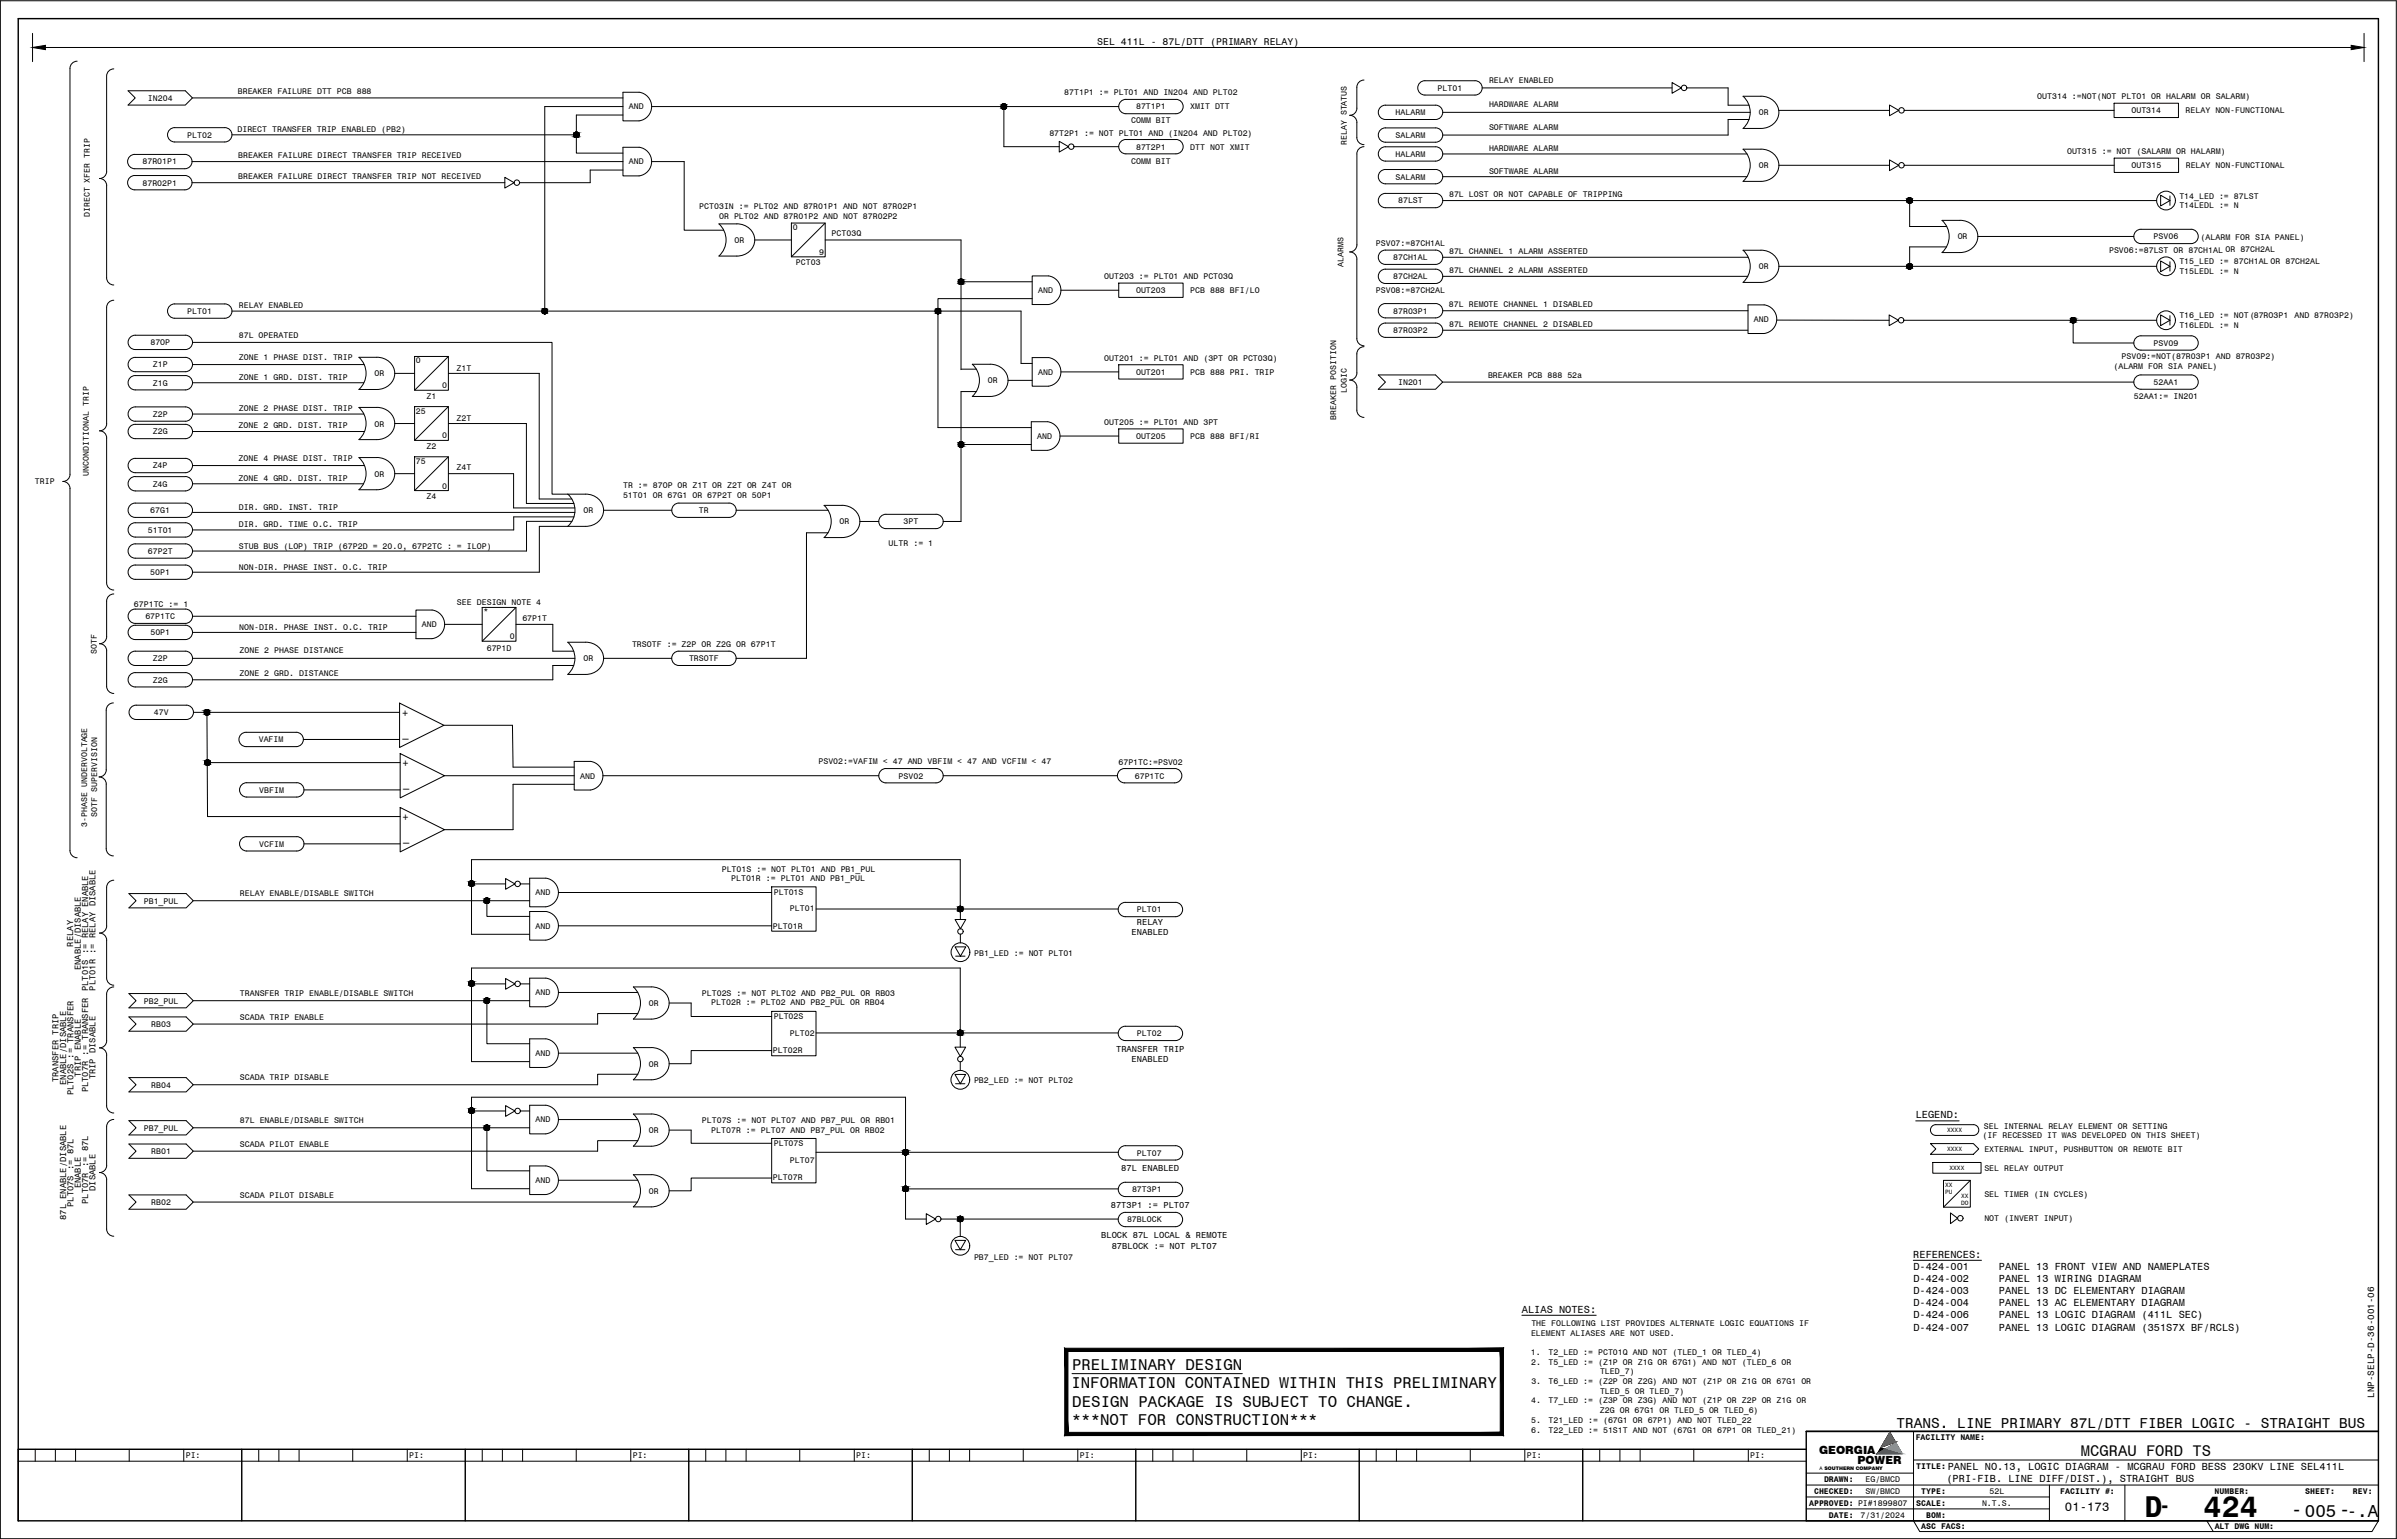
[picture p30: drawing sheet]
<svg xmlns="http://www.w3.org/2000/svg" width="851mm" height="546mm" viewBox="0 0 851 546" stroke-linecap="round" stroke-linejoin="round" font-family="sans-serif">
<defs><g id="words">
<g font-size="10.7">
<text x="761.6" y="538.8">D</text>
<text x="782.6" y="538.8">424</text>
</g>
<text font-size="7" x="813.6" y="538.3">-</text>
<text font-size="6.8" x="766.8" y="536.9">-</text>
<text font-size="6.2" x="818.5" y="538.6">005--.A</text>
<g font-size="5.6">
<text x="380.7" y="486.4">PRELIMINARY DESIGN</text>
<text x="380.5" y="493">INFORMATION CONTAINED WITHIN THIS PRELIMINARY</text>
<text x="380.8" y="499.5">DESIGN PACKAGE IS SUBJECT TO CHANGE.</text>
<text x="380.6" y="506.1">***NOT FOR CONSTRUCTION***</text>
</g>
<text font-size="5.5" x="739" y="517">MCGRAU FORD TS</text>
<text font-size="5.1" x="673.5" y="507.2">TRANS. LINE PRIMARY 87L/DTT FIBER LOGIC - STRAIGHT BUS</text>
<text font-size="4.4" x="733.3" y="536.6">01-173</text>
<g font-size="4">
<text x="646" y="516.1">GEORGIA</text>
<text x="659.7" y="519.7">POWER</text>
</g>
<g font-size="3.7">
<text x="142.8" y="254.4">+</text>
<text x="143" y="261.7">_</text>
<text x="143" y="272.3">+</text>
<text x="143.2" y="279.5">_</text>
<text x="143" y="291.5">+</text>
<text x="143.2" y="298.7">_</text>
<text x="680.3" y="397.1">LEGEND:</text>
<text x="679.5" y="446.7">REFERENCES:</text>
<text x="679.5" y="450.9">D-424-001</text>
<text x="679.5" y="455.2">D-424-002</text>
<text x="709.9" y="450.9">PANEL 13 FRONT VIEW AND NAMEPLATES</text>
<text x="709.9" y="455.2">PANEL 13 WIRING DIAGRAM</text>
<text x="679.5" y="459.5">D-424-003</text>
<text x="709.9" y="459.5">PANEL 13 DC ELEMENTARY DIAGRAM</text>
<text x="540.5" y="466.1">ALIAS NOTES:</text>
<text x="679.5" y="463.8">D-424-004</text>
<text x="709.9" y="463.8">PANEL 13 AC ELEMENTARY DIAGRAM</text>
<text x="679.5" y="468.1">D-424-006</text>
<text x="679.5" y="472.4">D-424-007</text>
<text x="709.9" y="468.1">PANEL 13 LOGIC DIAGRAM (411L SEC)</text>
<text x="709.9" y="472.4">PANEL 13 LOGIC DIAGRAM (351S7X BF/RCLS)</text>
<text x="691.2" y="526.3">(PRI-FIB. LINE DIFF/DIST.), STRAIGHT BUS</text>
<text x="691.7" y="522">PANEL NO.13, LOGIC DIAGRAM - MCGRAU FORD BESS 230KV LINE SEL411L</text>
</g>
<text font-size="3.5" x="389.6" y="15.9">SEL 411L - 87L/DTT (PRIMARY RELAY)</text>
<text font-size="3.3" x="843.2" y="496.4" transform="rotate(-90 843.2 496.4)">LNP-SELP-D-36-001-06</text>
<g font-size="3.1">
<text x="403.7" y="328.6">RELAY</text>
<text x="401.9" y="332.2">ENABLED</text>
<text x="26" y="336.1" transform="rotate(-90 26 336.1)">RELAY</text>
<text x="28.7" y="344.4" transform="rotate(-90 28.7 344.4)">ENABLE/DISABLE</text>
<text x="31.3" y="351.9" transform="rotate(-90 31.3 351.9)">PLT01S := RELAY ENABLE</text>
<text x="33.9" y="351.8" transform="rotate(-90 33.9 351.8)">PLT01R := RELAY DISABLE</text>
<text x="396.4" y="373.4">TRANSFER TRIP</text>
<text x="401.9" y="377">ENABLED</text>
<text x="28.7" y="382.3" transform="rotate(-90 28.7 382.3)">TRIP ENABLE</text>
<text x="33.9" y="383.3" transform="rotate(-90 33.9 383.3)">TRIP DISABLE</text>
<text x="20.8" y="384.2" transform="rotate(-90 20.8 384.2)">TRANSFER TRIP</text>
<text x="23.5" y="385.2" transform="rotate(-90 23.5 385.2)">ENABLE/DISABLE</text>
<text x="26.1" y="389" transform="rotate(-90 26.1 389)">PLT02S := TRANSFER</text>
<text x="31.3" y="387.9" transform="rotate(-90 31.3 387.9)">PLT07R := TRANSFER</text>
<text x="398.2" y="415.8">87L ENABLED</text>
<text x="28.7" y="422" transform="rotate(-90 28.7 422)">ENABLE</text>
<text x="33.9" y="422.9" transform="rotate(-90 33.9 422.9)">DISABLE</text>
<text x="26.1" y="428.6" transform="rotate(-90 26.1 428.6)">PLT07S := 87L</text>
<text x="31.3" y="427.5" transform="rotate(-90 31.3 427.5)">PLT07R := 87L</text>
<text x="394.5" y="428.8">87T3P1 := PLT07</text>
<text x="23.5" y="433.2" transform="rotate(-90 23.5 433.2)">87L ENABLE/DISABLE</text>
<text x="391.1" y="439.5">BLOCK 87L LOCAL &amp; REMOTE</text>
<text x="394.8" y="443.3">87BLOCK := NOT PLT07</text>
</g>
<g font-size="2.9">
<text x="528.8" y="29.4">RELAY ENABLED</text>
<text x="52.5" y="35.8">IN204</text>
<text x="84.4" y="33.2">BREAKER FAILURE DTT PCB 888</text>
<text x="377.9" y="33.9">87T1P1 := PLT01 AND IN204 AND PLT02</text>
<text x="510.5" y="32.2">PLT01</text>
<text x="723.5" y="35.1">OUT314 :=NOT(NOT PLTO1 OR HALARM OR SALARM)</text>
<text x="223.4" y="38.9">AND</text>
<text x="403.5" y="38.9">87T1P1</text>
<text x="422.7" y="38.9">XMIT DTT</text>
<text x="495.6" y="40.9">HALARM</text>
<text x="528.8" y="38.1">HARDWARE ALARM</text>
<text x="624.6" y="40.9">OR</text>
<text x="756.9" y="40.2">OUT314</text>
<text x="776.2" y="40.2">RELAY NON-FUNCTIONAL</text>
<text x="84.3" y="46.7">DIRECT TRANSFER TRIP ENABLED (PB2)</text>
<text x="401.7" y="43.8">COMM BIT</text>
<text x="528.8" y="46.1">SOFTWARE ALARM</text>
<text x="66.5" y="48.9">PLT02</text>
<text x="372.7" y="48.1">87T2P1 := NOT PLT01 AND (IN204 AND PLT02)</text>
<text x="403.5" y="53.1">87T2P1</text>
<text x="422.7" y="53.1">DTT NOT XMIT</text>
<text x="478.3" y="51.6" transform="rotate(-90 478.3 51.6)">RELAY STATUS</text>
<text x="495.6" y="49">SALARM</text>
<text x="528.8" y="53.7">HARDWARE ALARM</text>
<text x="50.6" y="58.4">87R01P1</text>
<text x="84.6" y="56.3">BREAKER FAILURE DIRECT TRANSFER TRIP RECEIVED</text>
<text x="223.4" y="58.4">AND</text>
<text x="401.7" y="58.1">COMM BIT</text>
<text x="495.6" y="55.7">HALARM</text>
<text x="624.6" y="59.7">OR</text>
<text x="734.1" y="54.5">OUT315 := NOT (SALARM OR HALARM)</text>
<text x="757" y="59.7">OUT315</text>
<text x="776.2" y="59.7">RELAY NON-FUNCTIONAL</text>
<text x="50.6" y="65.9">87R02P1</text>
<text x="84.6" y="63.7">BREAKER FAILURE DIRECT TRANSFER TRIP NOT RECEIVED</text>
<text x="495.6" y="63.7">SALARM</text>
<text x="528.8" y="61.7">SOFTWARE ALARM</text>
<text x="514.6" y="70">87L LOST OR NOT CAPABLE OF TRIPPING</text>
<text x="774" y="70.5">T14_LED := 87LST</text>
<text x="31.9" y="77.1" transform="rotate(-90 31.9 77.1)">DIRECT XFER TRIP</text>
<text x="248.3" y="74.3">PCT03IN := PLT02 AND 87R01P1 AND NOT 87R02P1</text>
<text x="255.4" y="77.7">OR PLT02 AND 87R01P2 AND NOT 87R02P2</text>
<text x="496.5" y="72.2">87LST</text>
<text x="774" y="73.9">T14LEDL := N</text>
<text x="281.5" y="81.7">0</text>
<text x="295.3" y="84">PCT03Q</text>
<text x="260.9" y="86.2">OR</text>
<text x="488.6" y="87.3">PSV07:=87CH1AL</text>
<text x="695.2" y="85">OR</text>
<text x="749" y="89.8">PSV06:=87LST OR 87CH1AL OR 87CH2AL</text>
<text x="764.8" y="85">PSV06</text>
<text x="781.5" y="85">(ALARM FOR SIA PANEL)</text>
<text x="282.7" y="94.1">PCT03</text>
<text x="290.9" y="90.5">9</text>
<text x="477.1" y="94.8" transform="rotate(-90 477.1 94.8)">ALARMS</text>
<text x="494.7" y="92.4">87CH1AL</text>
<text x="514.6" y="90.1">87L CHANNEL 1 ALARM ASSERTED</text>
<text x="624.6" y="95.6">OR</text>
<text x="774" y="93.9">T15_LED := 87CH1AL OR 87CH2AL</text>
<text x="392.2" y="99.1">OUT203 := PLT01 AND PCT03Q</text>
<text x="494.7" y="99.1">87CH2AL</text>
<text x="514.6" y="96.9">87L CHANNEL 2 ALARM ASSERTED</text>
<text x="774" y="97.3">T15LEDL := N</text>
<text x="368.7" y="104.1">AND</text>
<text x="403.5" y="104.1">OUT203</text>
<text x="422.7" y="104.1">PCB 888 BFI/LO</text>
<text x="488.6" y="103.9">PSV08:=87CH2AL</text>
<text x="66.5" y="111.5">PLT01</text>
<text x="84.8" y="109.3">RELAY ENABLED</text>
<text x="494.7" y="111.4">87R03P1</text>
<text x="514.6" y="109.1">87L REMOTE CHANNEL 1 DISABLED</text>
<text x="774" y="113">T16_LED := NOT 87RO3P1</text>
<text x="799" y="113">(</text>
<text x="814.8" y="113">AND 87R03P2)</text>
<text x="84.8" y="120">87L OPERATED</text>
<text x="494.7" y="118.3">87R03P2</text>
<text x="514.6" y="116">87L REMOTE CHANNEL 2 DISABLED</text>
<text x="622.9" y="114.4">AND</text>
<text x="774" y="116.4">T16LEDL := N</text>
<text x="53.4" y="122.6">87OP</text>
<text x="764.8" y="122.8">PSV09</text>
<text x="54.3" y="130.5">Z1P</text>
<text x="84.8" y="127.9">ZONE 1 PHASE DIST. TRIP</text>
<text x="147.7" y="129.1">0</text>
<text x="162.2" y="131.6">Z1T</text>
<text x="392.2" y="128.1">OUT201 := PLT01 AND (3PT OR PCT03Q)</text>
<text x="750.6" y="130.9">(ALARM FOR SIA PANEL)</text>
<text x="753.4" y="127.5">PSV09:=NOT 87R03P1 AND 87R03P2)</text>
<text x="771.1" y="127.4">(</text>
<text x="54.3" y="136.9">Z1G</text>
<text x="84.8" y="134.8">ZONE 1 GRD. DIST. TRIP</text>
<text x="133" y="133.6">OR</text>
<text x="157.1" y="137.9">0</text>
<text x="350.8" y="136.1">OR</text>
<text x="368.7" y="133.1">AND</text>
<text x="403.5" y="133.1">OUT201</text>
<text x="422.7" y="133.1">PCB 888 PRI. TRIP</text>
<text x="496.5" y="136.7">IN201</text>
<text x="528.4" y="134.1">BREAKER PCB 888 52a</text>
<text x="764.8" y="136.7">52AA1</text>
<text x="151.5" y="141.5">Z1</text>
<text x="478.3" y="139.4" transform="rotate(-90 478.3 139.4)">LOGIC</text>
<text x="757.8" y="141.5">52AA1:= IN201</text>
<text x="54.3" y="148.1">Z2P</text>
<text x="84.8" y="146">ZONE 2 PHASE DIST. TRIP</text>
<text x="147.7" y="146.9">25</text>
<text x="162.2" y="149.4">Z2T</text>
<text x="474.5" y="149" transform="rotate(-90 474.5 149)">BREAKER POSITION</text>
<text x="54.3" y="154.3">Z2G</text>
<text x="84.8" y="152">ZONE 2 GRD. DIST. TRIP</text>
<text x="133" y="151.4">OR</text>
<text x="157" y="155.7">0</text>
<text x="368.4" y="155.8">AND</text>
<text x="392.2" y="150.9">OUT205 := PLT01 AND 3PT</text>
<text x="403.5" y="155.8">OUT205</text>
<text x="422.7" y="155.8">PCB 888 BFI/RI</text>
<text x="151.5" y="159.3">Z2</text>
<text x="54.2" y="166.3">Z4P</text>
<text x="84.8" y="163.8">ZONE 4 PHASE DIST. TRIP</text>
<text x="147.7" y="164.7">75</text>
<text x="162.2" y="167">Z4T</text>
<text x="12.4" y="172">TRIP</text>
<text x="31.6" y="168.9" transform="rotate(-90 31.6 168.9)">UNCONDITIONAL TRIP</text>
<text x="54.2" y="172.8">Z4G</text>
<text x="84.8" y="170.7">ZONE 4 GRD. DIST. TRIP</text>
<text x="133" y="169.2">OR</text>
<text x="157" y="173.5">0</text>
<text x="221.3" y="173.3">TR := 87OP OR Z1T OR Z2T OR Z4T OR</text>
<text x="151.5" y="177.2">Z4</text>
<text x="221.3" y="176.7">51T01 OR 67G1 OR 67P2T OR 50P1</text>
<text x="53.4" y="182.2">67G1</text>
<text x="84.8" y="181.1">DIR. GRD. INST. TRIP</text>
<text x="207.2" y="182.2">OR</text>
<text x="248.2" y="182.2">TR</text>
<text x="52.5" y="189.2">51T01</text>
<text x="84.8" y="187.1">DIR. GRD. TIME O.C. TRIP</text>
<text x="298.2" y="186.2">OR</text>
<text x="320.9" y="186.2">3PT</text>
<text x="52.5" y="196.7">67P2T</text>
<text x="84.8" y="194.8">STUB BUS (LOP) TRIP (67P2D = 20.0, 67P2TC : = ILOP)</text>
<text x="315.6" y="193.9">ULTR := 1</text>
<text x="84.8" y="202.3">NON-DIR. PHASE INST. O.C. TRIP</text>
<text x="53.4" y="204.2">50P1</text>
<text x="47.5" y="215.6">67P1TC := 1</text>
<text x="162.3" y="214.8">SEE DESIGN NOTE 4</text>
<text x="51.6" y="219.8">67P1TC</text>
<text x="171.7" y="218.2">*</text>
<text x="185.5" y="220.4">67P1T</text>
<text x="53.4" y="225.6">50P1</text>
<text x="84.9" y="223.8">NON-DIR. PHASE INST. O.C. TRIP</text>
<text x="149.8" y="222.7">AND</text>
<text x="181.1" y="227">0</text>
<text x="34.4" y="232.1" transform="rotate(-90 34.4 232.1)">SOTF</text>
<text x="85.1" y="232">ZONE 2 PHASE DISTANCE</text>
<text x="172.8" y="231">67P1D</text>
<text x="224.5" y="229.9">TRSOTF := Z2P OR Z2G OR 67P1T</text>
<text x="54.3" y="234.8">Z2P</text>
<text x="207.2" y="234.8">OR</text>
<text x="244.7" y="234.8">TRSOTF</text>
<text x="54.3" y="242.4">Z2G</text>
<text x="85.1" y="240.1">ZONE 2 GRD. DISTANCE</text>
<text x="54.6" y="254">47V</text>
<text x="91.9" y="263.6">VAFIM</text>
<text x="290.7" y="271.4">PSV02:=VAFIM &lt; 47 AND VBFIM &lt; 47 AND VCFIM &lt; 47</text>
<text x="397.2" y="271.5">67P1TC:=PSV02</text>
<text x="92.1" y="281.5">VBFIM</text>
<text x="206.1" y="276.5">AND</text>
<text x="319.1" y="276.5">PSV02</text>
<text x="403" y="276.5">67P1TC</text>
<text x="30.9" y="293.6" transform="rotate(-90 30.9 293.6)">3-PHASE UNDERVOLTAGE</text>
<text x="34.6" y="290" transform="rotate(-90 34.6 290)">SOTF SUPERVISION</text>
<text x="92.1" y="300.6">VCFIM</text>
<text x="256.3" y="309.5">PLT01S := NOT PLT01 AND PB1_PUL</text>
<text x="190.2" y="317.9">AND</text>
<text x="259.7" y="312.8">PLT01R := PLT01 AND PB1_PUL</text>
<text x="274.8" y="317.7">PLT01S</text>
<text x="51.1" y="320.8">PB1_PUL</text>
<text x="85.2" y="318.3">RELAY ENABLE/DISABLE SWITCH</text>
<text x="280.5" y="323.5">PLT01</text>
<text x="403.8" y="323.9">PLT01</text>
<text x="190.2" y="329.7">AND</text>
<text x="274.5" y="329.8">PLT01R</text>
<text x="345.9" y="339.3">PB1_LED := NOT PLT01</text>
<text x="85.2" y="353.8">TRANSFER TRIP ENABLE/DISABLE SWITCH</text>
<text x="190.2" y="353.4">AND</text>
<text x="249.3" y="353.7">PLT02S := NOT PLT02 AND PB2_PUL OR RB03</text>
<text x="51.1" y="356.3">PB2_PUL</text>
<text x="230.5" y="357.2">OR</text>
<text x="252.6" y="357">PLT02R := PLT02 AND PB2_PUL OR RB04</text>
<text x="53.7" y="364.6">RB03</text>
<text x="85.2" y="362.1">SCADA TRIP ENABLE</text>
<text x="274.8" y="361.9">PLT02S</text>
<text x="280.5" y="367.8">PLT02</text>
<text x="403.8" y="367.9">PLT02</text>
<text x="190.2" y="375">AND</text>
<text x="274.5" y="374">PLT02R</text>
<text x="85.2" y="383.6">SCADA TRIP DISABLE</text>
<text x="230.5" y="378.7">OR</text>
<text x="53.7" y="386.2">RB04</text>
<text x="345.9" y="384.4">PB2_LED := NOT PLT02</text>
<text x="51.1" y="401.5">PB7_PUL</text>
<text x="85.2" y="398.9">87L ENABLE/DISABLE SWITCH</text>
<text x="190.2" y="398.5">AND</text>
<text x="249.3" y="398.9">PLT07S := NOT PLT07 AND PB7_PUL OR RB01</text>
<text x="704.6" y="400.9">SEL INTERNAL RELAY ELEMENT OR SETTING</text>
<text x="85.2" y="407.2">SCADA PILOT ENABLE</text>
<text x="230.5" y="402.3">OR</text>
<text x="252.6" y="402.2">PLT07R := PLT07 AND PB7_PUL OR RB02</text>
<text x="274.8" y="407">PLT07S</text>
<text x="704.1" y="404">(IF RECESSED IT WAS DEVELOPED ON THIS SHEET)</text>
<text x="53.7" y="409.8">RB01</text>
<text x="280.5" y="412.9">PLT07</text>
<text x="403.8" y="410.3">PLT07</text>
<text x="704.7" y="409">EXTERNAL INPUT, PUSHBUTTON OR REMOTE BIT</text>
<text x="274.5" y="419.1">PLT07R</text>
<text x="704.7" y="415.7">SEL RELAY OUTPUT</text>
<text x="85.2" y="425.3">SCADA PILOT DISABLE</text>
<text x="190.2" y="420.1">AND</text>
<text x="230.5" y="423.8">OR</text>
<text x="402" y="423.3">87T3P1</text>
<text x="704.7" y="424.9">SEL TIMER (IN CYCLES)</text>
<text x="53.7" y="427.8">RB02</text>
<text x="400.2" y="434">87BLOCK</text>
<text x="704.7" y="433.6">NOT (INVERT INPUT)</text>
<text x="345.9" y="447.5">PB7_LED := NOT PLT07</text>
<text x="543.8" y="470.8">THE FOLLOWING LIST PROVIDES ALTERNATE LOGIC EQUATIONS IF</text>
<text x="543.7" y="474.2">ELEMENT ALIASES ARE NOT USED.</text>
<text x="543.6" y="481.1">1.</text>
<text x="543.8" y="484.5">2.</text>
<text x="549.9" y="481.1">T2_LED := PCT01Q AND NOT (TLED_1 OR TLED_4)</text>
<text x="549.9" y="484.5">T5_LED := (Z1P OR Z1G OR 67G1) AND NOT (TLED_6 OR</text>
<text x="543.8" y="491.4">3.</text>
<text x="549.9" y="491.4">T6_LED := (Z2P OR Z2G) AND NOT (Z1P OR Z1G OR 67G1 OR</text>
<text x="568.2" y="488">TLED_7)</text>
<text x="568.2" y="494.9">TLED_5 OR TLED_7)</text>
<text x="543.8" y="498.3">4.</text>
<text x="549.9" y="498.3">T7_LED := (Z3P OR Z3G) AND NOT (Z1P OR Z2P OR Z1G OR</text>
<text x="568.2" y="501.8">Z2G OR 67G1 OR TLED_5 OR TLED_6)</text>
<text x="543.8" y="508.7">6.</text>
<text x="543.8" y="505.2">5.</text>
<text x="549.9" y="505.2">T21_LED := (67G1 OR 67P1) AND NOT TLED_22</text>
<text x="549.9" y="508.7">T22_LED := 51S1T AND NOT (67G1 OR 67P1 OR TLED_21)</text>
<text x="680.3" y="511.3">FACILITY NAME:</text>
<text x="66" y="517.7">PI:</text>
<text x="145.3" y="517.7">PI:</text>
<text x="224.7" y="517.7">PI:</text>
<text x="304.1" y="517.7">PI:</text>
<text x="383.5" y="517.7">PI:</text>
<text x="462.8" y="517.7">PI:</text>
<text x="542.2" y="517.7">PI:</text>
<text x="621.6" y="517.7">PI:</text>
<text x="680.5" y="521.5">TITLE:</text>
<text x="647.8" y="526.2">DRAWN:</text>
<text x="662.5" y="526.2">EG/BMCD</text>
<text x="644.2" y="530.4">CHECKED:</text>
<text x="662.5" y="530.4">SW/BMCD</text>
<text x="682.3" y="530.4">TYPE:</text>
<text x="706.5" y="530.4">52L</text>
<text x="731.7" y="530.5">FACILITY #:</text>
<text x="786.4" y="530.4">NUMBER:</text>
<text x="818.7" y="530.4">SHEET:</text>
<text x="835.6" y="530.5">REV:</text>
<text x="642.5" y="534.7">APPROVED: PI#1899807</text>
<text x="649.5" y="538.9">DATE:</text>
<text x="660.7" y="538.9">7/31/2024</text>
<text x="680.5" y="534.7">SCALE:</text>
<text x="684" y="538.9">BOM:</text>
<text x="703.9" y="534.7">N.T.S.</text>
<text x="682.3" y="542.9">ASC FACS:</text>
<text x="786.5" y="542.9">ALT DWG NUM:</text>
</g>
<g font-size="2.2">
<text x="691.5" y="402">XXXX</text>
<text x="691.5" y="408.7">XXXX</text>
<text x="692.3" y="415.4">XXXX</text>
<text x="690.8" y="423.9">PU</text>
<text x="690.8" y="421.6">XX</text>
<text x="696.5" y="425.4">XX</text>
<text x="696.5" y="427.7">DO</text>
</g>
<text font-size="1.7" x="646.2" y="522.1">A SOUTHERN COMPANY</text>
</g></defs>
<!-- layer: 0 -->
<g fill="none" stroke="#000" stroke-width=".36">
<path d="M11.6 16.9h828M11.6 11.8v10.1M839.6 11.8v10.1M24.8 24.3l.1 144.1-.6 1.6-.9 .7-1.1 .3M27.4 21.7l-1.1 .3-.9 .7-.6 1.6M37.9 27.1v33.7l-.6 1.6-.8 .7-1.2 .3 1.6 .5 .7 .9 .3 1.1M40.4 24.5l-1.1 .2-.9 .7-.5 1.6M45.5 32.2h20.3l2.5 2.6-2.5 2.5h-20.3l2.5-2.5zM68.3 34.8h152.9M221.2 32.8l5.8-.1a5.1 5.1 0 0 1 4.4 5.1 5.1 5.1 0 0 1-4.5 5.1h-5.7zM221.2 37.8h-27.7v72.7M231.4 37.8h165.9"/>
<path d="M356.5 37.8v14.3h19.7M399.8 35.3h17.8M399.8 35.3a2.55 2.55 0 0 0-2.5 2.5 2.55 2.55 0 0 0 2.5 2.6h17.8a2.55 2.55 0 0 0 2.6-2.6 2.55 2.55 0 0 0-2.6-2.5M481.9 38.4l-.6 1.6-.8 .7-1.2 .3 1.6 .5 .7 .9 .3 1.1M484.4 28.4l-1.6 .6-.9 1.4v8M492 37.4h17.8M492 37.3a2.55 2.55 0 0 0-2.5 2.6 2.55 2.55 0 0 0 2.5 2.5h17.8a2.55 2.55 0 0 0 2.6-2.5 2.55 2.55 0 0 0-2.6-2.6M504.4 29.2l1.6-.5h17.8a2.55 2.55 0 0 1 2.6 2.5 2.55 2.55 0 0 1-2.6 2.6h-17.8a2.55 2.55 0 0 1-2.4-1.8 2.55 2.55 0 0 1 .8-2.8zM512.3 39.9h109.3M526.4 31.2h67.4M593.8 29.3l3.3 1.9-3.3 1.9zM599 31.2h14.7v6.2h7.4"/>
<path d="M619 34.2h6.4a5.7 5.7 0 0 1 6.3 5.7 5.7 5.7 0 0 1-6.3 5.7h-6.4a7.7 7.7 0 0 0 0-11.4zM631.7 39.2h39.3M671 37.3l3.3 1.9-3.3 1.9zM676.2 39.2h74.6M750.8 36.7h22.8v5h-22.8zM47.9 54.8h17.7M47.9 54.8a2.55 2.55 0 0 0-2.6 2.6 2.55 2.55 0 0 0 2.6 2.5h17.7a2.55 2.55 0 0 0 2.6-2.5 2.55 2.55 0 0 0-2.6-2.6M62 45.3h17.8M62.1 45.3a2.55 2.55 0 0 0-2.6 2.6 2.55 2.55 0 0 0 2.6 2.5h17.7a2.55 2.55 0 0 0 2.6-2.5 2.55 2.55 0 0 0-2.6-2.6M68.2 57.4h153M82.4 47.9h122.3M221.2 52.3h5.8a5.1 5.1 0 0 1 4.4 5.1 5.1 5.1 0 0 1-4.5 5.1h-5.7z"/>
<path d="M221.2 40.8h-16.5v13.6h16.5M231.4 57.4h11.6v24.3h14M376.2 50.2l3.3 1.9-3.3 1.9zM381.4 52.1h15.9M398.3 50.1l1.5-.6h17.8a2.55 2.55 0 0 1 2.6 2.6 2.55 2.55 0 0 1-2.6 2.5h-17.8a2.55 2.55 0 0 1-2.4-1.7 2.55 2.55 0 0 1 .9-2.8zM481.9 43.5v5.9l.9 1.4 1.6 .6M481.9 54.7v32.3M484.4 52.1l-1.6 .5-.7 .9-.2 1.1M490.4 52.7l1.6-.6h17.8a2.55 2.55 0 0 1 2.6 2.6 2.55 2.55 0 0 1-2.6 2.5h-17.8a2.55 2.55 0 0 1-2.4-1.7 2.55 2.55 0 0 1 .8-2.8zM492 45.4h17.8M492 45.4a2.55 2.55 0 0 0-2.5 2.5 2.55 2.55 0 0 0 2.5 2.6h17.8a2.55 2.55 0 0 0 2.6-2.5 2.55 2.55 0 0 0-2.6-2.6M512.3 54.7h108.1"/>
<path d="M621.1 42.4h-7.4v5.6h-101.4M625.4 53a5.8 5.8 0 0 1 6.3 5.7 5.8 5.8 0 0 1-6.3 5.7h-6.4a7.7 7.7 0 0 0 0-11.4h6.4M631.7 58.7h39.3M671 56.8l3.3 1.9-3.3 1.9zM676.2 58.7h74.6M750.8 56.1h22.9v5.1h-22.9zM37.9 65.9v32.7l.5 1.6 .9 .7 1.1 .3M45.9 63.3l.8-.7 1.2-.3h17.7a2.55 2.55 0 0 1 2.6 2.6 2.55 2.55 0 0 1-2.6 2.5h-17.7a2.55 2.55 0 0 1-2.3-1.4 2.55 2.55 0 0 1 .3-2.7zM68.2 64.9h111.1M179.3 63l3.3 1.9-3.3 1.9zM221.2 60.4h-11.6v4.5h-25.1M281.1 79.2h12v12h-12z"/>
<path d="M293.1 79.2l-12 12M490.4 60.7l1.6-.5h17.8a2.55 2.55 0 0 1 2.6 2.5 2.55 2.55 0 0 1-2.6 2.6h-17.8a2.55 2.55 0 0 1-2.4-1.7 2.55 2.55 0 0 1 .8-2.9zM492 68.7h17.8M492 68.7a2.55 2.55 0 0 0-2.5 2.5 2.55 2.55 0 0 0 2.5 2.6h17.8a2.55 2.55 0 0 0 2.6-2.6 2.55 2.55 0 0 0-2.6-2.5M512.3 62.7h108.1M512.3 71.2h253.6M678.2 71.2v9.2h13.1M689.7 78.2h6.3a5.7 5.7 0 0 1 6.4 5.8 5.7 5.7 0 0 1-6.4 5.7h-6.3a7.7 7.7 0 0 0 0-11.5zM767.3 69.3l3.3 1.9-3.3 1.9zM770.6 69.6v3.3M268 85.2h13.1M293.1 85.2h48.2v46"/>
<path d="M372.3 98a5.1 5.1 0 0 1 4.5 5.1 5.1 5.1 0 0 1-4.5 5h-5.7v-10.1h5.7M479.3 89.4l1.6 .6 .7 .9 .3 1.1M481.9 92v28.2l.5 1.6 .9 .7 1.1 .3M481.9 86.9l-.6 1.6-.8 .7-1.2 .3M490.4 89.3l1.6-.5h17.8a2.55 2.55 0 0 1 2.6 2.5 2.55 2.55 0 0 1-2.6 2.6h-17.8a2.55 2.55 0 0 1-2.4-1.7 2.55 2.55 0 0 1 .8-2.9zM512.3 91.3h108.6M631.7 94.6h134.2M691.3 87.7h-13.1v6.9M702.4 84h55.4M758.7 82l1.6-.6h17.8a2.55 2.55 0 0 1 2.6 2.6 2.55 2.55 0 0 1-2.6 2.5h-17.8a2.55 2.55 0 0 1-2.4-1.7 2.55 2.55 0 0 1 .8-2.8zM767.3 92.7l3.3 1.9-3.3 1.9zM770.6 92.9v3.4"/>
<path d="M40.4 106.6l-1.1 .3-.9 .7-.5 1.6v41.2M48 119h17.8M48 119a2.55 2.55 0 0 0-2.5 2.6 2.55 2.55 0 0 0 2.5 2.5h17.8a2.55 2.55 0 0 0 2.6-2.5 2.55 2.55 0 0 0-2.6-2.6M62 107.9h17.8M62.1 107.9a2.55 2.55 0 0 0-2.6 2.6 2.55 2.55 0 0 0 2.6 2.5h17.7a2.55 2.55 0 0 0 2.6-2.5 2.55 2.55 0 0 0-2.6-2.6M82.4 110.5h280.2v18.5h4M341.3 100h25.3M366.6 106h-33.5v45.8h33.1M376.7 103.1h20.6M397.3 100.5h22.9v5.1h-22.9zM490 108.7l.9-.7 1.1-.2h17.8a2.55 2.55 0 0 1 2.6 2.5 2.55 2.55 0 0 1-2.6 2.6h-17.8a2.55 2.55 0 0 1-2.3-1.5 2.55 2.55 0 0 1 .3-2.7zM512.3 110.3h108.5"/>
<path d="M630.9 113.7h40M670.9 111.8l3.3 1.9-3.3 1.9zM676.1 113.7h89.8M736.2 113.7v8.1h21.6M758.7 119.8l1.6-.6h17.8a2.55 2.55 0 0 1 2.6 2.6 2.55 2.55 0 0 1-2.6 2.5h-17.8a2.55 2.55 0 0 1-2.4-1.7 2.55 2.55 0 0 1 .8-2.8zM767.3 111.8l3.3 1.9-3.3 1.9zM770.6 112.1v3.3M46 127.8l.9-.7 1.1-.2h17.8a2.55 2.55 0 0 1 2.6 2.5 2.55 2.55 0 0 1-2.6 2.6h-17.8a2.55 2.55 0 0 1-2.3-1.5 2.55 2.55 0 0 1 .3-2.7zM46 134.3l.9-.7 1.1-.3h17.8a2.55 2.55 0 0 1 2.6 2.6 2.55 2.55 0 0 1-2.6 2.5h-17.8a2.55 2.55 0 0 1-2.3-1.4 2.55 2.55 0 0 1 .3-2.7zM68.3 121.6h127.7v53.9h5.6M68.3 135.9h60.9M68.3 129.4h61"/>
<path d="M127.5 126.9h6.3a5.7 5.7 0 0 1 6.4 5.7 5.7 5.7 0 0 1-6.4 5.7h-6.3a7.7 7.7 0 0 0 0-11.4zM140.2 132.6h7M147.2 126.6h12v12h-12zM159.2 132.6h32.3v44.6h11.6M159.2 126.6l-12 12M341.3 131.1h5.4M346.7 139h-5.4v46.2h-6.4M358 135.1h8.6M366.6 127h5.7a5.1 5.1 0 0 1 4.5 5.1 5.1 5.1 0 0 1-4.5 5h-5.7zM376.7 132.1h20.6M397.3 129.5h22.9v5.1h-22.9zM481.9 137.5v8.7l.9 1.4 1.6 .6"/>
<path d="M481.9 132.4l-.6 1.6-.8 .7-1.2 .3 1.6 .5 .7 .9 .3 1.1M484.4 123.1l-1.6 .6-.9 1.4v7.3M489.5 133.1h20.3l2.5 2.6-2.5 2.5h-20.3l2.5-2.5zM512.3 135.7h245.5M760.3 133.1h17.8M760.3 133.1a2.55 2.55 0 0 0-2.5 2.6 2.55 2.55 0 0 0 2.5 2.5h17.8a2.55 2.55 0 0 0 2.6-2.5 2.55 2.55 0 0 0-2.6-2.6M37.9 150.4l-.3 1.2-.7 .8-1.6 .6 1.2 .2 .8 .7 .6 1.6v51.5l.5 1.5 .9 .7 1.1 .3M46 145.4l.9-.7 1.1-.2h17.8a2.54 2.54 0 0 1 2.6 2.5 2.54 2.54 0 0 1-2.6 2.6h-17.8a2.55 2.55 0 0 1-2.3-1.5 2.55 2.55 0 0 1 .3-2.7zM46 151.6l.9-.7 1.1-.2h17.8a2.55 2.55 0 0 1 2.6 2.5 2.55 2.55 0 0 1-2.6 2.6h-17.8a2.55 2.55 0 0 1-2.3-1.5 2.55 2.55 0 0 1 .3-2.7zM68.3 147h60.9M68.3 153.2h61.2M127.5 144.7h6.3a5.7 5.7 0 0 1 6.4 5.7 5.7 5.7 0 0 1-6.4 5.7h-6.3a7.7 7.7 0 0 0 0-11.4z"/>
<path d="M140.2 150.4h7M147.2 144.4h12v12h-12zM159.2 150.4h27.7v28.4h16.9M159.2 144.4l-12 12M341.3 157.8h24.9M345.3 140.8a7.7 7.7 0 0 0 0-11.5h6.3a5.7 5.7 0 0 1 6.4 5.8 5.7 5.7 0 0 1-6.4 5.7h-6.3M372 149.7a5.1 5.1 0 0 1 4.4 5.1 5.1 5.1 0 0 1-4.4 5.1h-5.8v-10.2h5.8M376.4 154.8h20.9M397.3 152.3h22.9v5.1h-22.9zM22.3 170.9l1.6 .6 .7 .9 .2 1.1v128.5l.6 1.6 .9 .7 1.1 .3M46 163.7l.9-.7 1.1-.3h17.8a2.55 2.55 0 0 1 2.6 2.6 2.55 2.55 0 0 1-2.6 2.5h-17.8a2.55 2.55 0 0 1-2.3-1.4 2.55 2.55 0 0 1 .3-2.7zM46 170.2l.9-.7 1.1-.3h17.8a2.56 2.56 0 0 1 2.6 2.6 2.56 2.56 0 0 1-2.6 2.5h-17.8a2.55 2.55 0 0 1-2.3-1.4 2.55 2.55 0 0 1 .3-2.7z"/>
<path d="M46 179.6l.9-.7 1.1-.3h17.8a2.55 2.55 0 0 1 2.6 2.6 2.55 2.55 0 0 1-2.6 2.5h-17.8a2.55 2.55 0 0 1-2.3-1.4 2.55 2.55 0 0 1 .3-2.7zM68.3 165.3h61.2M68.3 171.8h60.8M127.5 162.5h6.3a5.7 5.7 0 0 1 6.4 5.7 5.7 5.7 0 0 1-6.4 5.7h-6.3a7.7 7.7 0 0 0 0-11.4zM140.2 168.2h7M147.2 162.2h12v12h-12zM159.2 168.2h23.2v12.2h21.7M159.2 162.2l-12 12M201.6 175.5l6.4-.1a5.8 5.8 0 0 1 6.4 5.8 5.8 5.8 0 0 1-6.4 5.7h-6.3a7.7 7.7 0 0 0-.1-11.4zM239.5 179.2l1.6-.6h17.8a2.55 2.55 0 0 1 2.6 2.6 2.55 2.55 0 0 1-2.6 2.5h-17.8a2.55 2.55 0 0 1-2.4-1.7 2.55 2.55 0 0 1 .8-2.8zM46 194.1l.9-.7 1.1-.3h17.8a2.55 2.55 0 0 1 2.6 2.6 2.55 2.55 0 0 1-2.6 2.5h-17.8a2.55 2.55 0 0 1-2.3-1.4 2.55 2.55 0 0 1 .3-2.7zM46 186.6l.9-.7 1.1-.3h17.8a2.55 2.55 0 0 1 2.6 2.6 2.55 2.55 0 0 1-2.6 2.5h-17.8a2.55 2.55 0 0 1-2.3-1.4 2.55 2.55 0 0 1 .3-2.7z"/>
<path d="M68.3 181.9h135.9M203.1 185.1h-16.1v10.6h-118.7M203.8 183.5h-21.4v4.7h-114.1M214.3 181.2h24.3M261.4 181.2h32.7M305.4 185.2h6.7M313 183.2l1.6-.6h17.8a2.55 2.55 0 0 1 2.6 2.6 2.55 2.55 0 0 1-2.6 2.5h-17.8a2.55 2.55 0 0 1-2.4-1.7 2.55 2.55 0 0 1 .8-2.8zM40.4 312.5l-1.6 .6-.9 1.4-.1 14.8-.9 1.5-1.6 .5M45.8 317.3h20.3l2.5 2.5-2.5 2.6h-20.3l2.5-2.6zM68.6 319.8h119.5M167.4 313.9h12.2M172.9 319.8v5.6h15.2"/>
<path d="M179.6 311.9l3.3 2-3.3 1.9zM184.8 313.9h3.3M188.1 311.8h5.7a5.1 5.1 0 0 1 4.5 5.1 5.1 5.1 0 0 1-4.5 5.1h-5.7zM198.3 316.9h75.7M274 314.9h15.8v15.7h-15.8zM35.3 331.3l1.6 .6 .9 1.4 .1 14.5 .9 1.5 1.6 .5M188.1 323.7l5.7-.1a5.1 5.1 0 0 1 4.5 5.1 5.1 5.1 0 0 1-4.5 5.1h-5.7zM198.3 328.7h75.8M289.8 322.8h107.3M339.2 336.2h3.8l-1.9 3.3zM339.2 326.5h3.8l-1.9 3.3zM339.4 339.5h3.3"/>
<path d="M341 322.8v-17.6h-173.6v26.5h20.6M341.1 323.2v3.3M341.1 331.7v3.1M399.6 320.4h17.8a2.55 2.55 0 0 1 2.6 2.5 2.55 2.55 0 0 1-2.6 2.6h-17.8M399.7 320.4a2.55 2.55 0 0 0-2.6 2.5 2.55 2.55 0 0 0 2.6 2.6M40.4 350.4l-1.6 .6-.9 1.4-.1 17.7-.9 1.4-1.6 .6 1.6 .5 .7 .9 .3 1.1M45.8 352.8h20.3l2.5 2.5-2.5 2.6h-20.3l2.5-2.6zM68.6 355.3h119.5M167.4 349.3h12.2M172.9 355.3v15.3h15.2M179.6 347.4l3.3 1.9-3.3 2zM184.8 349.3h3.3"/>
<path d="M188.1 347.3h5.7a5.1 5.1 0 0 1 4.5 5.1 5.1 5.1 0 0 1-4.5 5.1h-5.7zM198.3 352.4h28.2M224.9 350.4h6.4a5.7 5.7 0 0 1 6.3 5.7 5.7 5.7 0 0 1-6.3 5.8l-6.4-.1a7.7 7.7 0 0 0 0-11.4zM226.5 359.9h-14.3v3.7h-143.6M237.6 356.1h7.8v4.8h28.6M274 359.1h15.8v15.8h-15.8zM37.9 374.6v18.6l.9 1.4 1.6 .6M45.8 361.1h20.3l2.5 2.5-2.5 2.6h-20.3l2.5-2.6zM193.8 368.8a5.1 5.1 0 0 1 4.5 5.1 5.1 5.1 0 0 1-4.5 5.1h-5.7v-10.1h5.7M198.3 373.9h28.2M231.3 372a5.8 5.8 0 0 1 6.3 5.7 5.8 5.8 0 0 1-6.3 5.7h-6.4a7.7 7.7 0 0 0 0-11.4h6.4M274 373h-28.6v4.7h-7.8"/>
<path d="M289.8 366.8h107.3M339.1 371.8h3.8l-1.9 3.3zM341 371.8v-28.1h-173.6v33.3h20.6M341 377v3.1M399.6 364.4h17.8a2.55 2.55 0 0 1 2.6 2.5 2.55 2.55 0 0 1-2.6 2.6h-17.8M399.7 364.4a2.55 2.55 0 0 0-2.6 2.5 2.55 2.55 0 0 0 2.6 2.6M40.4 397.5l-1.6 .5-.9 1.4-.1 15-.9 1.4-1.6 .5 1.6 .6 .9 1.4 .1 18.1M45.8 397.9h20.3l2.5 2.5-2.5 2.6h-20.3l2.5-2.6zM45.8 382.6h20.3l2.5 2.6-2.5 2.5h-20.3l2.5-2.5zM167.4 394.5h12.2M179.6 392.6l3.3 1.9-3.3 1.9zM184.8 394.5h3.3"/>
<path d="M188.1 392.4h5.7a5.1 5.1 0 0 1 4.5 5.1 5.1 5.1 0 0 1-4.5 5.1h-5.7zM198.3 397.5h28.2M224.9 395.5l6.4 .1a5.7 5.7 0 0 1 6.3 5.7 5.7 5.7 0 0 1-6.3 5.7h-6.4a7.7 7.7 0 0 0 0-11.5zM226.5 381.4h-14.3v3.8h-143.6M339.1 381.5h3.8l-1.9 3.3zM339.3 384.8h3.4M680.3 398h15.4M700.8 399.3h-13.3a1.92 1.92 0 0 0-1.9 1.9 1.92 1.92 0 0 0 1.9 2h13.3M700.8 399.3a1.92 1.92 0 0 1 1.9 1.9 1.92 1.92 0 0 1-1.9 2M45.8 406.2h20.3l2.5 2.5-2.5 2.6h-20.3l2.5-2.6zM68.6 400.4h119.5M172.9 400.4v15.3h15.2"/>
<path d="M188.1 414h5.7a5.1 5.1 0 0 1 4.5 5.1 5.1 5.1 0 0 1-4.5 5.1h-5.7zM198.3 419.1h28.2M224.9 417.1h6.4a5.7 5.7 0 0 1 6.3 5.7 5.7 5.7 0 0 1-6.3 5.7h-6.4a7.7 7.7 0 0 0 0-11.4zM226.5 405h-14.3v3.7h-143.6M237.6 401.3h7.8v4.6h28.6M274 404.2h15.8v15.8h-15.8zM274 418.3h-28.6v4.5h-7.8M289.8 409.1h107.3M398.1 407.4l1.6-.6h17.8a2.55 2.55 0 0 1 2.5 2.6 2.55 2.55 0 0 1-2.6 2.5h-17.7a2.55 2.55 0 0 1-2.4-1.7 2.55 2.55 0 0 1 .8-2.8zM685.6 406.1h15.2l1.9 1.9-1.9 1.9h-15.2l1.9-1.9zM686.4 412.8h17.1v3.8h-17.1zM690.2 419.1h9.5v9.5h-9.5z"/>
<path d="M699.7 419.1l-9.5 9.5M37.9 436.4l.2 1.1 .7 .9 1.6 .5M45.8 424.3h20.3l2.5 2.5-2.5 2.6h-20.3l2.5-2.6zM68.6 426.8h157.7M188 422.1h-20.6v-32.5h154.2v43.3h7.4M321.6 422.1h75.5M329 430.9l3.3 2-3.3 1.9zM334.2 432.9h62.9M341 432.9v6.1M398.1 420.3l1.6-.5h17.8a2.55 2.55 0 0 1 2.5 2.5 2.55 2.55 0 0 1-2.6 2.6h-17.7a2.55 2.55 0 0 1-2.4-1.7 2.55 2.55 0 0 1 .8-2.9zM399.6 430.5h17.8M399.7 430.5a2.55 2.55 0 0 0-2.6 2.5 2.55 2.55 0 0 0 2.6 2.6"/>
<path d="M417.4 430.5a2.55 2.55 0 0 1 2.6 2.5 2.55 2.55 0 0 1-2.6 2.6h-17.8M692.7 430.7l2.5 1.9-2.5 1.9zM339.1 440.4h3.8l-1.9 3.3zM339.3 443.7h3.4M679.5 447.5h24.2M540.5 467h26.4M380.7 487.7h60.5"/>
<circle cx="356.5" cy="37.8" r=".96"/>
<circle cx="598.1" cy="31.2" r=".96"/>
<circle cx="675.3" cy="39.2" r=".96"/>
<circle cx="204.7" cy="47.9" r=".96"/>
<circle cx="380.4" cy="52.1" r=".96"/>
<circle cx="675.3" cy="58.7" r=".96"/>
<circle cx="183.5" cy="64.9" r=".96"/>
<circle cx="678.2" cy="71.2" r=".96"/>
<circle cx="769.2" cy="71.2" r="3.3"/>
<circle cx="678.2" cy="94.6" r=".96"/>
<circle cx="769.2" cy="94.6" r="3.3"/>
<circle cx="193.5" cy="110.5" r=".96"/>
<circle cx="333.1" cy="110.5" r=".96"/>
<circle cx="341.3" cy="100" r=".96"/>
<circle cx="675.2" cy="113.7" r=".96"/>
<circle cx="736.3" cy="113.7" r=".96"/>
<circle cx="769.2" cy="113.7" r="3.3"/>
<circle cx="341.3" cy="157.8" r=".96"/>
<circle cx="167.5" cy="313.7" r=".96"/>
<circle cx="172.9" cy="319.8" r=".96"/>
<circle cx="183.8" cy="313.8" r=".96"/>
<circle cx="341" cy="322.8" r=".96"/>
<circle cx="341.1" cy="338.1" r="3.3"/>
<circle cx="341.1" cy="330.7" r=".96"/>
<circle cx="167.5" cy="349.2" r=".96"/>
<circle cx="172.9" cy="355.3" r=".96"/>
<circle cx="183.8" cy="349.3" r=".96"/>
<circle cx="341" cy="366.7" r=".96"/>
<circle cx="341" cy="376.1" r=".96"/>
<circle cx="167.5" cy="394.3" r=".96"/>
<circle cx="183.8" cy="394.5" r=".96"/>
<circle cx="341" cy="383.4" r="3.3"/>
<circle cx="172.9" cy="400.4" r=".96"/>
<circle cx="321.6" cy="409.1" r=".96"/>
<circle cx="321.6" cy="422.1" r=".96"/>
<circle cx="333.2" cy="432.8" r=".96"/>
<circle cx="341" cy="432.8" r=".96"/>
<circle cx="696.2" cy="432.6" r=".96"/>
<circle cx="341" cy="442.3" r="3.3"/>
</g>
<!-- layer: Ctrl_Rev_Add -->
<g fill="none" stroke="#000" stroke-width=".36">
<path d="M292.7 179.4h6.3a5.7 5.7 0 0 1 6.4 5.8 5.7 5.7 0 0 1-6.4 5.7h-6.3a7.7 7.7 0 0 0 0-11.5zM201.6 186.9h-10.1v16.3h-123.2M294.1 189.2h-7.7v44.6h-25M40.4 210.9l-1.6 .6-.9 1.4-.1 13.7-.9 1.4-1.6 .6 1.6 .5 .9 1.4 .1 13.8 .9 1.4 1.6 .5M46 201.6l.9-.7 1.1-.3h17.8a2.55 2.55 0 0 1 2.6 2.6 2.55 2.55 0 0 1-2.6 2.5h-17.8a2.55 2.55 0 0 1-2.3-1.4 2.55 2.55 0 0 1 .3-2.7zM46 217.2l.9-.7 1.1-.2h17.8a2.55 2.55 0 0 1 2.6 2.5 2.55 2.55 0 0 1-2.6 2.6h-17.8a2.55 2.55 0 0 1-2.3-1.5 2.55 2.55 0 0 1 .3-2.7zM68.3 218.8h79.4M147.7 216.6h5.7a5.1 5.1 0 0 1 4.5 5.1 5.1 5.1 0 0 1-4.5 5.1h-5.7zM171.2 215.7h12v12h-12zM183.2 215.7l-12 12M46 239.8l.9-.7 1.1-.3h17.8a2.55 2.55 0 0 1 2.6 2.6 2.55 2.55 0 0 1-2.6 2.5h-17.8a2.55 2.55 0 0 1-2.3-1.4 2.55 2.55 0 0 1 .3-2.7zM46 232.2l.9-.7 1.1-.3h17.8a2.55 2.55 0 0 1 2.6 2.6 2.55 2.55 0 0 1-2.6 2.5h-17.8a2.55 2.55 0 0 1-2.3-1.4 2.55 2.55 0 0 1 .3-2.7z"/>
<path d="M48 222h17.8M48 222a2.55 2.55 0 0 0-2.5 2.5 2.55 2.55 0 0 0 2.5 2.6h17.8a2.55 2.55 0 0 0 2.6-2.6 2.55 2.55 0 0 0-2.6-2.5M68.3 233.8h135.9M68.3 224.6h79.4M157.9 221.7h13.3M183.2 221.7h13.1v9.5h7.4M201.6 228h6.4M203.7 236.3h-7.4v5.1h-128M208 228a5.8 5.8 0 0 1 6.4 5.8 5.8 5.8 0 0 1-6.4 5.7h-6.4a7.7 7.7 0 0 0 0-11.5M214.3 233.8h24.2M241.1 231.2h17.8a2.55 2.55 0 0 1 2.5 2.5 2.55 2.55 0 0 1-2.5 2.6h-17.8M241.1 231.2a2.55 2.55 0 0 0-2.6 2.5 2.55 2.55 0 0 0 2.6 2.6"/>
<path d="M40.3 249.6l-1.2 .2-.8 .7-.6 1.6v21.8l-.9 1.4-1.6 .6 1.6 .5 .9 1.4v23.6l.3 1.1 .7 .8 1.6 .6M46.4 251.3l.9-.7 1.1-.2h17.8a2.55 2.55 0 0 1 2.5 2.5 2.55 2.55 0 0 1-2.6 2.6h-17.7a2.55 2.55 0 0 1-2.3-1.5 2.55 2.55 0 0 1 .3-2.7zM68.7 252.9h73.2M73.5 252.9l.2 37h68.4M141.9 249.7l15.7 7.8-15.7 7.9zM157.6 257.5h24.4l.2 14.9h21.7M73.7 270.8h68.4M85.6 278.9l.9-.7 1.1-.3h17.8a2.55 2.55 0 0 1 2.5 2.6 2.55 2.55 0 0 1-2.5 2.5h-17.8a2.55 2.55 0 0 1-2.3-1.4 2.55 2.55 0 0 1 .3-2.7zM87.4 260h17.8a2.55 2.55 0 0 1 2.5 2.6 2.55 2.55 0 0 1-2.5 2.5h-17.8M87.4 260a2.55 2.55 0 0 0-2.5 2.6 2.55 2.55 0 0 0 2.5 2.5M107.7 262.6h34.2M142.1 267.6l15.8 7.8-15.8 7.9z"/>
<path d="M157.9 275.4h46M203.9 270.4l5.8-.1a5.1 5.1 0 0 1 4.4 5.1 5.1 5.1 0 0 1-4.5 5.1h-5.7zM203.9 278.5h-21.7v16.1h-24.3M214.1 275.4h98M314.6 272.9h17.8M314.6 272.9a2.55 2.55 0 0 0-2.5 2.5 2.55 2.55 0 0 0 2.5 2.6h17.8a2.55 2.55 0 0 0 2.6-2.6 2.55 2.55 0 0 0-2.6-2.5M334.9 275.4h61.9M399.4 272.9h17.8M399.4 272.9a2.55 2.55 0 0 0-2.6 2.5 2.55 2.55 0 0 0 2.6 2.6h17.8a2.55 2.55 0 0 0 2.5-2.6 2.55 2.55 0 0 0-2.5-2.5M85.6 298l.9-.7 1.1-.2h17.8a2.55 2.55 0 0 1 2.5 2.5 2.55 2.55 0 0 1-2.5 2.6h-17.8a2.55 2.55 0 0 1-2.3-1.5 2.55 2.55 0 0 1 .3-2.7zM107.9 280.5h34.2M107.9 299.6h34.2"/>
<path d="M142.1 286.7l15.8 7.9-15.8 7.9z"/>
<circle cx="73.5" cy="252.9" r=".96"/>
<circle cx="73.7" cy="270.8" r=".96"/>
</g>
<!-- layer: 0 -->
<g fill="#000" stroke="#000" stroke-width=".36">
<path d="M11.6 16.9l4.5-.8v1.5zM835 16.1l4.6 .8-4.6 .7zM356.3 38.8h.4zM356.4 36.9h.2zM204.5 48.8h.4zM204.6 46.9h.2zM677.9 72.1h.5zM678 70.3h.3zM341.1 99.1h.3zM677.9 93.7h.5zM678 95.5h.3zM193.3 111.4h.4z"/>
<path d="M193.3 109.5h.3zM332.9 109.6h.4zM333 111.4h.2zM341.1 101h.4zM736 114.6h.5zM736.1 112.8h.2zM341.1 156.9h.4zM341.1 158.8h.3zM167.2 314.7h.5zM167.3 312.8h.3zM172.8 318.9h.2zM172.7 320.8h.4z"/>
<path d="M340.8 323.7h.4zM340.9 321.8h.2zM167.2 350.2h.5zM167.3 348.3h.3zM172.7 356.2h.4zM172.8 354.4h.2zM340.8 367.7h.4zM340.9 365.8h.2zM167.2 395.3h.5zM167.3 393.4h.3zM172.8 399.5h.2zM172.7 401.4h.4z"/>
<path d="M321.4 410.1h.4zM321.4 408.2h.3zM321.4 423.1h.4zM321.4 421.2h.3zM340.8 433.8h.4zM340.9 431.9h.2z"/>
<path d="M356.3 38.8h.3zM356.4 38.8h.2z"/>
<path d="M356.4 36.9h.3zM356.3 36.9h.4z"/>
<path d="M356.3 36.9h.5zM356.2 36.9h.6z"/>
<path d="M356.2 36.9l.7 .1zM356.1 37h.8z"/>
<path d="M356.2 38.7h.6zM356.2 38.7l.5 .1z"/>
<path d="M356.1 37h.9zM356 37h1z"/>
<path d="M356.1 38.7h.8zM356.1 38.7h.7z"/>
<path d="M356 37l1.1 .1zM356 37.1h1.1z"/>
<path d="M356 38.7h1zM356 38.7h.9z"/>
<path d="M356 37.1h1.1zM356 37.1h1.1z"/>
<path d="M356 38.6h1.1zM356 38.6l1 .1z"/>
<path d="M355.9 37.1l1.3 .1zM355.8 37.2h1.4z"/>
<path d="M355.9 38.6h1.2zM355.9 38.6h1.2z"/>
<path d="M355.8 37.2h1.5zM355.8 37.2h1.5z"/>
<path d="M355.8 38.5h1.4zM355.8 38.5l1.3 .1z"/>
<path d="M355.8 37.2l1.5 .1zM355.8 37.2l1.5 .1z"/>
<path d="M355.8 38.4h1.5zM355.8 38.4l1.4 .1z"/>
<path d="M355.7 37.3l1.7 .1zM355.7 37.3l1.7 .1z"/>
<path d="M355.7 38.3h1.6zM355.7 38.3l1.6 .1z"/>
<path d="M355.7 37.4l1.7 .1zM355.7 37.4l1.7 .1z"/>
<path d="M355.7 38.3h1.7zM355.7 38.3h1.6z"/>
<path d="M355.6 37.5l1.8 .1zM355.6 37.5l1.8 .1z"/>
<path d="M355.6 38.2h1.8zM355.6 38.2l1.8 .1z"/>
<path d="M355.6 37.6h1.8zM355.6 37.6h1.8z"/>
<path d="M355.6 38.1h1.8zM355.6 38.1l1.8 .1z"/>
<path d="M355.6 37.6l1.9 .2zM355.6 37.6l1.9 .2z"/>
<path d="M355.6 38h1.8zM355.6 38l1.8 .1z"/>
<path d="M355.6 37.8h1.9zM355.6 37.8h1.9z"/>
<path d="M355.6 37.8l1.9 .1zM355.6 37.8l1.9 .1z"/>
<path d="M355.6 37.9h1.9zM355.6 37.9l1.8 .1z"/>
<path d="M204.5 48.8h.3zM204.6 48.8h.2z"/>
<path d="M204.6 46.9h.3zM204.5 46.9h.4z"/>
<path d="M204.5 46.9l.5 .1zM204.4 47h.6z"/>
<path d="M204.4 47h.7zM204.3 47h.8z"/>
<path d="M204.4 48.8h.6zM204.4 48.8h.5z"/>
<path d="M204.3 47h.9zM204.2 47h1z"/>
<path d="M204.3 48.7h.8zM204.3 48.7l.7 .1z"/>
<path d="M204.2 47l1.1 .1zM204.2 47.1h1.1z"/>
<path d="M204.2 48.7h1zM204.2 48.7h.9z"/>
<path d="M204.2 47.1l1.1 .1zM204.1 47.2h1.2z"/>
<path d="M204.2 48.6h1.1zM204.2 48.6l1 .1z"/>
<path d="M204.1 47.2h1.3zM204.1 47.2h1.3z"/>
<path d="M204.1 48.6h1.2zM204.1 48.6h1.2z"/>
<path d="M204 47.2l1.4 .1zM203.9 47.3h1.5z"/>
<path d="M204 48.5h1.4zM204 48.5l1.3 .1z"/>
<path d="M203.9 47.3h1.6zM203.9 47.3h1.6z"/>
<path d="M203.9 48.4h1.5zM203.9 48.4l1.5 .1z"/>
<path d="M203.9 47.3l1.6 .1zM203.9 47.3l1.6 .1z"/>
<path d="M203.9 48.4h1.6zM203.9 48.4h1.5z"/>
<path d="M203.8 47.4l1.8 .1zM203.8 47.4l1.8 .1z"/>
<path d="M203.8 48.3h1.7zM203.8 48.3l1.7 .1z"/>
<path d="M203.8 47.5l1.8 .1zM203.8 47.5l1.8 .1z"/>
<path d="M203.8 48.2h1.8zM203.8 48.2l1.7 .1z"/>
<path d="M203.8 47.6l1.8 .1zM203.8 47.6l1.8 .1z"/>
<path d="M203.8 48.1h1.8zM203.8 48.1l1.8 .1z"/>
<path d="M203.8 47.7l1.8 .1zM203.8 47.7l1.8 .1z"/>
<path d="M203.8 47.8l1.8 .1zM203.8 47.8l1.8 .1z"/>
<path d="M203.8 47.9l1.8 .1zM203.8 47.9l1.8 .1z"/>
<path d="M203.8 48h1.8zM203.8 48h1.8z"/>
<path d="M203.8 48h1.8zM203.8 48l1.8 .1z"/>
<path d="M677.9 72.1l.4 .1zM678 72.2h.3z"/>
<path d="M678 70.3h.4zM677.9 70.3h.5z"/>
<path d="M677.9 70.3h.6zM677.8 70.3h.7z"/>
<path d="M677.8 70.3h.8zM677.8 70.3h.8z"/>
<path d="M677.8 72.1h.7zM677.8 72.1h.6z"/>
<path d="M677.8 70.3l.8 .1zM677.7 70.4h.9z"/>
<path d="M677.8 72.1h.8zM677.8 72.1h.7z"/>
<path d="M677.7 70.4h1zM677.6 70.4h1.1z"/>
<path d="M677.7 72h.9zM677.7 72l.9 .1z"/>
<path d="M677.6 70.4l1.2 .1zM677.5 70.5h1.3z"/>
<path d="M677.6 72h1.1zM677.6 72h1z"/>
<path d="M677.5 70.5h1.4zM677.5 70.5h1.4z"/>
<path d="M677.5 71.9h1.3zM677.5 71.9l1.2 .1z"/>
<path d="M677.5 70.5l1.4 .1zM677.5 70.5l1.4 .1z"/>
<path d="M677.5 71.9h1.4zM677.5 71.9h1.3z"/>
<path d="M677.4 70.6l1.6 .1zM677.4 70.6l1.6 .1z"/>
<path d="M677.4 71.8h1.5zM677.4 71.8l1.5 .1z"/>
<path d="M677.4 70.7l1.6 .1zM677.4 70.7l1.6 .1z"/>
<path d="M677.4 71.7h1.6zM677.4 71.7l1.5 .1z"/>
<path d="M677.3 70.8l1.7 .1zM677.3 70.8l1.7 .1z"/>
<path d="M677.3 71.6h1.7zM677.3 71.6l1.7 .1z"/>
<path d="M677.3 70.9h1.8zM677.3 70.9h1.8z"/>
<path d="M677.3 71.6h1.7zM677.3 71.6h1.7z"/>
<path d="M677.2 70.9l1.9 .1zM677.2 70.9l1.9 .1z"/>
<path d="M677.2 71.5h1.9zM677.2 71.5l1.8 .1z"/>
<path d="M677.2 71l1.9 .1zM677.2 71l1.9 .1z"/>
<path d="M677.2 71.4h1.9zM677.2 71.4l1.9 .1z"/>
<path d="M677.2 71.1l1.9 .1zM677.2 71.1l1.9 .1z"/>
<path d="M677.2 71.2l1.9 .1zM677.2 71.2l1.9 .1z"/>
<path d="M677.2 71.3h1.9zM677.2 71.3l1.9 .1z"/>
<path d="M341.1 99.1h.4zM341.1 99.1h.4z"/>
<path d="M341.1 99.1h.5zM341 99.1h.6z"/>
<path d="M341 99.1l.7 .1zM340.9 99.2h.8z"/>
<path d="M340.9 99.2h.9zM340.8 99.2h1z"/>
<path d="M340.8 99.2l1 .1zM340.7 99.3h1.1z"/>
<path d="M340.7 99.3h1.2zM340.7 99.3h1.2z"/>
<path d="M340.7 99.3l1.3 .1zM340.7 99.3l1.3 .1z"/>
<path d="M340.6 99.4l1.4 .1zM340.5 99.5h1.5z"/>
<path d="M340.5 99.5h1.6zM340.5 99.5h1.6z"/>
<path d="M340.5 99.5l1.6 .1zM340.5 99.5l1.6 .1z"/>
<path d="M340.4 99.6l1.8 .1zM340.4 99.6l1.8 .1z"/>
<path d="M340.4 99.7l1.8 .1zM340.4 99.7l1.8 .1z"/>
<path d="M340.4 99.8l1.8 .1zM340.4 99.8l1.8 .1z"/>
<path d="M340.4 99.9h1.8zM340.4 99.9h1.8z"/>
<path d="M340.3 99.9l1.9 .1zM340.3 99.9l1.9 .1z"/>
<path d="M677.9 93.7l.4-.1zM678 93.6h.3z"/>
<path d="M678 95.5h.4zM677.9 95.5h.5z"/>
<path d="M677.9 95.5h.6zM677.8 95.5h.7z"/>
<path d="M677.8 95.5h.8zM677.8 95.5h.8z"/>
<path d="M677.8 93.7h.7zM677.8 93.7h.6z"/>
<path d="M677.8 95.5l.8-.1zM677.7 95.4h.9z"/>
<path d="M677.8 93.7h.8zM677.8 93.7h.7z"/>
<path d="M677.7 95.4l1-.1zM677.6 95.3h1.1z"/>
<path d="M677.7 93.8h.9zM677.7 93.8l.9-.1z"/>
<path d="M677.6 95.3h1.2zM677.5 95.3h1.3z"/>
<path d="M677.6 93.8h1.1zM677.6 93.8h1z"/>
<path d="M677.5 95.3l1.4-.1zM677.5 95.2h1.4z"/>
<path d="M677.5 93.9h1.3zM677.5 93.9l1.2-.1z"/>
<path d="M677.5 95.2h1.4zM677.4 95.2h1.5z"/>
<path d="M677.5 93.9h1.4zM677.5 93.9h1.3z"/>
<path d="M677.4 95.2l1.6-.1zM677.4 95.1h1.6z"/>
<path d="M677.4 94h1.5zM677.4 94l1.5-.1z"/>
<path d="M677.4 95.1l1.6-.1zM677.3 95h1.7z"/>
<path d="M677.4 94.1h1.6zM677.4 94.1l1.5-.1z"/>
<path d="M677.3 95l1.7-.1zM677.3 94.9h1.7z"/>
<path d="M677.3 94.1h1.7zM677.4 94.1h1.6z"/>
<path d="M677.3 94.9l1.8-.1zM677.2 94.8h1.9z"/>
<path d="M677.3 94.2h1.7zM677.3 94.1h1.7z"/>
<path d="M677.2 94.8h1.9zM677.2 94.8h1.9z"/>
<path d="M677.2 94.3h1.9zM677.3 94.2h1.7z"/>
<path d="M677.2 94.8l1.9-.1zM677.2 94.7h1.9z"/>
<path d="M677.2 94.4h1.9zM677.2 94.3h1.9z"/>
<path d="M677.2 94.7l1.9-.1zM677.2 94.6h1.9z"/>
<path d="M677.2 94.6l1.9-.1zM677.2 94.5h1.9z"/>
<path d="M677.2 94.5h1.9zM677.2 94.4h1.9z"/>
<path d="M193.3 111.4h.3zM193.3 111.4h.3z"/>
<path d="M193.3 109.5l.4 .1zM193.3 109.6h.4z"/>
<path d="M193.3 109.6h.5zM193.1 109.6h.7z"/>
<path d="M193.1 109.6h.8zM193.1 109.6h.8z"/>
<path d="M193.1 111.4h.7zM193.1 111.4h.6z"/>
<path d="M193.1 109.6h.8zM193 109.6h.9z"/>
<path d="M193.1 111.3h.8zM193.1 111.3l.7 .1z"/>
<path d="M193 109.6l1 .1zM192.9 109.7h1.1z"/>
<path d="M193 111.3h.9zM193 111.3h.9z"/>
<path d="M192.9 109.7h1.2zM192.8 109.7h1.3z"/>
<path d="M192.9 111.2h1.1zM192.9 111.2l1 .1z"/>
<path d="M192.8 109.7l1.4 .1zM192.8 109.8h1.4z"/>
<path d="M192.8 111.2h1.3zM192.8 111.2h1.2z"/>
<path d="M192.8 109.8l1.4 .1zM192.8 109.8l1.4 .1z"/>
<path d="M192.8 111.1h1.4zM192.8 111.1l1.3 .1z"/>
<path d="M192.7 109.9l1.6 .1zM192.7 109.9l1.6 .1z"/>
<path d="M192.7 111.1h1.5zM192.7 111.1h1.5z"/>
<path d="M192.7 110h1.6zM192.7 110h1.6z"/>
<path d="M192.7 111h1.6zM192.7 111l1.5 .1z"/>
<path d="M192.6 110l1.8 .1zM192.6 110l1.8 .1z"/>
<path d="M192.6 110.9h1.7zM192.6 110.9l1.7 .1z"/>
<path d="M192.6 110.1l1.8 .1zM192.6 110.1l1.8 .1z"/>
<path d="M192.6 110.8h1.8zM192.6 110.8l1.7 .1z"/>
<path d="M192.6 110.2l1.8 .1zM192.6 110.2l1.8 .1z"/>
<path d="M192.6 110.7h1.8zM192.6 110.7l1.8 .1z"/>
<path d="M192.5 110.3l1.9 .1zM192.5 110.3l1.9 .1z"/>
<path d="M192.5 110.7h1.9zM192.5 110.7h1.9z"/>
<path d="M192.5 110.4l1.9 .1zM192.5 110.4l1.9 .1z"/>
<path d="M192.5 110.5l1.9 .1zM192.5 110.5l1.9 .1z"/>
<path d="M192.5 110.6h1.9zM192.5 110.6l1.9 .1z"/>
<path d="M332.9 109.6l.3-.1zM333 109.5h.2z"/>
<path d="M333 111.4h.3zM332.9 111.4h.4z"/>
<path d="M332.9 111.4h.5zM332.8 111.4h.6z"/>
<path d="M332.8 111.4l.7-.1zM332.7 111.3h.8z"/>
<path d="M332.8 109.6h.6zM332.8 109.6h.5z"/>
<path d="M332.7 111.3h.9zM332.6 111.3h1z"/>
<path d="M332.7 109.6h.8zM332.7 109.6h.7z"/>
<path d="M332.6 111.3l1.1-.1zM332.5 111.2h1.2z"/>
<path d="M332.6 109.6h1zM332.6 109.6h.9z"/>
<path d="M332.5 111.2h1.2zM332.5 111.2h1.2z"/>
<path d="M332.5 109.7h1.2zM332.5 109.7l1.1-.1z"/>
<path d="M332.5 111.2l1.3-.1zM332.4 111.1h1.4z"/>
<path d="M332.5 109.7h1.2zM332.5 109.7h1.2z"/>
<path d="M332.4 111.1h1.4zM332.4 111.1h1.4z"/>
<path d="M332.4 109.8h1.4zM332.4 109.8l1.3-.1z"/>
<path d="M332.4 111.1l1.5-.1zM332.3 111h1.6z"/>
<path d="M332.4 109.9h1.4zM332.4 109.9l1.4-.1z"/>
<path d="M332.3 111l1.6-.1zM332.3 110.9h1.6z"/>
<path d="M332.3 110h1.6zM332.4 109.9h1.4z"/>
<path d="M332.3 110.9l1.7-.1zM332.2 110.8h1.8z"/>
<path d="M332.3 110h1.6zM332.3 110h1.6z"/>
<path d="M332.2 110.8l1.8-.1zM332.2 110.7h1.8z"/>
<path d="M332.2 110.1h1.8zM332.3 110h1.6z"/>
<path d="M332.2 110.7h1.8zM332.2 110.7h1.8z"/>
<path d="M332.2 110.2h1.8zM332.2 110.1h1.8z"/>
<path d="M332.2 110.7l1.9-.1zM332.1 110.6h2z"/>
<path d="M332.2 110.3h1.8zM332.2 110.2h1.8z"/>
<path d="M332.1 110.6l2-.1zM332.1 110.5h2z"/>
<path d="M332.1 110.5l2-.1zM332.1 110.4h2z"/>
<path d="M332.1 110.4h2zM332.2 110.3h1.8z"/>
<path d="M341.1 101h.3zM341.1 101h.3z"/>
<path d="M341 100.9h.6zM341 100.9l.5 .1z"/>
<path d="M340.9 100.9h.8zM340.9 100.9h.7z"/>
<path d="M340.8 100.9h1zM340.8 100.9h.9z"/>
<path d="M340.7 100.8h1.1zM340.7 100.8l1.1 .1z"/>
<path d="M340.7 100.8h1.2zM340.7 100.8h1.1z"/>
<path d="M340.6 100.7h1.4zM340.6 100.7l1.3 .1z"/>
<path d="M340.5 100.6h1.5zM340.5 100.6l1.5 .1z"/>
<path d="M340.5 100.6h1.6zM340.5 100.6h1.5z"/>
<path d="M340.4 100.5h1.7zM340.4 100.5l1.7 .1z"/>
<path d="M340.4 100.4h1.8zM340.4 100.4l1.7 .1z"/>
<path d="M340.4 100.3h1.8zM340.4 100.3l1.8 .1z"/>
<path d="M340.3 100.1l1.9 .1zM340.3 100.1l1.9 .1z"/>
<path d="M340.4 100.2h1.8zM340.4 100.2l1.8 .1z"/>
<path d="M340.3 100h1.9zM340.3 100l1.9 .1z"/>
<path d="M736 114.6l.3 .1zM736.1 114.7h.2z"/>
<path d="M736.1 112.8h.4zM736 112.8h.5z"/>
<path d="M736 112.8h.5zM735.9 112.8h.6z"/>
<path d="M735.9 112.8l.7 .1zM735.9 112.9h.7z"/>
<path d="M735.9 114.6h.6zM735.9 114.6h.6z"/>
<path d="M735.9 112.9h.8zM735.8 112.9h.9z"/>
<path d="M735.9 114.6h.7zM735.9 114.6h.6z"/>
<path d="M735.8 112.9h1zM735.7 112.9h1.1z"/>
<path d="M735.8 114.5h.9zM735.8 114.5l.8 .1z"/>
<path d="M735.7 112.9l1.2 .1zM735.6 113h1.3z"/>
<path d="M735.7 114.5h1.1zM735.7 114.5h1z"/>
<path d="M735.6 113h1.3zM735.5 113h1.4z"/>
<path d="M735.6 114.4h1.3zM735.6 114.4l1.2 .1z"/>
<path d="M735.5 113l1.5 .1zM735.5 113l1.5 .1z"/>
<path d="M735.5 114.4h1.4zM735.5 114.4h1.4z"/>
<path d="M735.5 113.1l1.5 .1zM735.5 113.1l1.5 .1z"/>
<path d="M735.5 114.3h1.5zM735.5 114.3l1.4 .1z"/>
<path d="M735.4 113.2l1.7 .1zM735.4 113.2l1.7 .1z"/>
<path d="M735.4 114.2h1.6zM735.4 114.2l1.6 .1z"/>
<path d="M735.4 113.3l1.7 .1zM735.4 113.3l1.7 .1z"/>
<path d="M735.4 114.1h1.7zM735.4 114.1l1.6 .1z"/>
<path d="M735.4 113.4h1.8zM735.4 113.4h1.8z"/>
<path d="M735.4 114.1h1.7zM735.4 114.1h1.7z"/>
<path d="M735.3 113.4l1.9 .1zM735.3 113.4l1.9 .1z"/>
<path d="M735.3 114h1.9zM735.3 114l1.8 .1z"/>
<path d="M735.3 113.5l1.9 .1zM735.3 113.5l1.9 .1z"/>
<path d="M735.3 113.6l1.9 .1zM735.3 113.6l1.9 .1z"/>
<path d="M735.3 113.8l1.9 .1zM735.3 113.8l1.9 .1z"/>
<path d="M735.3 113.9h1.9zM735.3 113.9l1.9 .1z"/>
<path d="M735.3 113.7h1.9zM735.3 113.7l1.9 .1z"/>
<path d="M341.1 156.9h.3zM341.1 156.9h.3z"/>
<path d="M341.1 158.8h.4zM341.1 158.8h.4z"/>
<path d="M341.1 158.8l.5-.1zM341 158.7h.6z"/>
<path d="M341 158.7h.7zM340.9 158.7h.8z"/>
<path d="M341 156.9h.6zM341 156.9h.5z"/>
<path d="M340.9 158.7h.9zM340.8 158.7h1z"/>
<path d="M340.9 157h.8zM340.9 157l.7-.1z"/>
<path d="M340.8 158.7l1-.1zM340.7 158.6h1.1z"/>
<path d="M340.8 157h1zM340.8 157h.9z"/>
<path d="M340.7 158.6h1.2zM340.7 158.6h1.2z"/>
<path d="M340.7 157.1h1.1zM340.7 157.1l1.1-.1z"/>
<path d="M340.7 158.6l1.3-.1zM340.6 158.5h1.4z"/>
<path d="M340.7 157.1h1.2zM340.7 157.1h1.1z"/>
<path d="M340.6 158.5l1.4-.1zM340.5 158.4h1.5z"/>
<path d="M340.6 157.2h1.4zM340.7 157.1h1.2z"/>
<path d="M340.5 158.4h1.6zM340.5 158.4h1.6z"/>
<path d="M340.5 157.2h1.5zM340.5 157.2h1.5z"/>
<path d="M340.5 158.4l1.6-.1zM340.4 158.3h1.7z"/>
<path d="M340.5 157.3h1.6zM340.5 157.2h1.5z"/>
<path d="M340.4 158.3l1.8-.1zM340.4 158.2h1.8z"/>
<path d="M340.4 157.4h1.7zM340.5 157.3h1.6z"/>
<path d="M340.4 158.2l1.8-.1zM340.4 158.1h1.8z"/>
<path d="M340.4 157.5h1.8zM340.4 157.4h1.7z"/>
<path d="M340.4 158.1l1.8-.1zM340.4 158h1.8z"/>
<path d="M340.4 157.6h1.8zM340.4 157.5h1.8z"/>
<path d="M340.4 158l1.8-.1zM340.3 157.9h1.9z"/>
<path d="M340.3 157.9l1.9-.1zM340.3 157.8h1.9z"/>
<path d="M340.3 157.7h1.9zM340.4 157.7h1.8z"/>
<path d="M340.4 157.7h1.8zM340.4 157.6h1.8z"/>
<path d="M340.3 157.8h1.9zM340.3 157.7h1.9z"/>
<path d="M167.2 314.7h.4zM167.3 314.7h.3z"/>
<path d="M167.3 312.8h.4zM167.2 312.8h.5z"/>
<path d="M167.2 312.8h.5zM167.1 312.8h.6z"/>
<path d="M167.1 312.8l.7 .1zM167 312.9h.8z"/>
<path d="M167.1 314.6h.6zM167.1 314.6l.6 .1z"/>
<path d="M167 312.9h.9zM167 312.9h.9z"/>
<path d="M167 314.6h.8zM167 314.6h.7z"/>
<path d="M167 312.9l1 .1zM167 312.9l1 .1z"/>
<path d="M167 314.6h.9zM167 314.6h.8z"/>
<path d="M166.9 313h1.2zM166.8 313h1.3z"/>
<path d="M166.9 314.5h1.1zM166.9 314.5l1 .1z"/>
<path d="M166.8 313l1.3 .1zM166.8 313l1.3 .1z"/>
<path d="M166.8 314.4h1.3zM166.8 314.4l1.2 .1z"/>
<path d="M166.8 313.1h1.4zM166.8 313.1h1.4z"/>
<path d="M166.8 314.4h1.3zM166.8 314.4h1.3z"/>
<path d="M166.7 313.1l1.5 .1zM166.7 313.1l1.5 .1z"/>
<path d="M166.7 314.3h1.5zM166.7 314.3l1.4 .1z"/>
<path d="M166.6 313.2l1.7 .1zM166.6 313.2l1.7 .1z"/>
<path d="M166.6 314.3h1.6zM166.6 314.3h1.6z"/>
<path d="M166.6 313.3l1.7 .1zM166.6 313.3l1.7 .1z"/>
<path d="M166.6 314.2h1.7zM166.6 314.2l1.6 .1z"/>
<path d="M166.6 313.4l1.8 .1zM166.6 313.4l1.8 .1z"/>
<path d="M166.6 314.1h1.7zM166.6 314.1l1.7 .1z"/>
<path d="M166.5 313.5l1.9 .1zM166.5 313.5l1.9 .1z"/>
<path d="M166.5 314h1.9zM166.5 314l1.8 .1z"/>
<path d="M166.5 313.6h1.9zM166.5 313.6h1.9z"/>
<path d="M166.5 313.6l1.9 .1zM166.5 313.6l1.9 .1z"/>
<path d="M166.5 313.8l1.9 .1zM166.5 313.8l1.9 .1z"/>
<path d="M166.5 313.9h1.9zM166.5 313.9l1.9 .1z"/>
<path d="M166.5 313.7h1.9zM166.5 313.7l1.9 .1z"/>
<path d="M172.8 318.9h.3zM172.7 318.9h.4z"/>
<path d="M172.7 318.9h.5zM172.6 318.9h.6z"/>
<path d="M172.6 318.9l.7 .1zM172.5 319h.8z"/>
<path d="M172.5 319h.9zM172.4 319h1z"/>
<path d="M172.4 319h1zM172.3 319h1.1z"/>
<path d="M172.3 319l1.2 .1zM172.3 319l1.2 .1z"/>
<path d="M172.3 319.1l1.3 .1zM172.3 319.1l1.3 .1z"/>
<path d="M172.2 319.2h1.4zM172.2 319.2h1.4z"/>
<path d="M172.1 319.2l1.6 .1zM172.1 319.2l1.6 .1z"/>
<path d="M172.1 319.3l1.6 .1zM172 319.4h1.7z"/>
<path d="M172 319.4l1.8 .1zM172 319.4l1.8 .1z"/>
<path d="M172 319.5h1.8zM172 319.5h1.8z"/>
<path d="M172 319.5l1.8 .1zM172 319.5l1.8 .1z"/>
<path d="M172 319.6l1.8 .1zM172 319.6l1.8 .1z"/>
<path d="M172 320h1.8zM172 320l1.8 .1z"/>
<path d="M171.9 319.7l1.9 .1zM171.9 319.7l1.9 .1z"/>
<path d="M171.9 319.8l1.9 .1zM171.9 319.8l1.9 .1z"/>
<path d="M171.9 319.9h1.9zM171.9 319.9l1.9 .1z"/>
<path d="M172.7 320.8h.3zM172.8 320.8h.2z"/>
<path d="M172.6 320.7h.6zM172.6 320.7l.5 .1z"/>
<path d="M172.5 320.7h.8zM172.5 320.7h.7z"/>
<path d="M172.4 320.6h1zM172.4 320.6l.9 .1z"/>
<path d="M172.3 320.6h1.1zM172.3 320.6h1.1z"/>
<path d="M172.3 320.5h1.2zM172.3 320.5l1.1 .1z"/>
<path d="M172.2 320.5h1.4zM172.2 320.5h1.3z"/>
<path d="M172.1 320.4h1.5zM172.1 320.4l1.5 .1z"/>
<path d="M172.1 320.3h1.6zM172.1 320.3l1.5 .1z"/>
<path d="M172 320.3h1.7zM172 320.3h1.7z"/>
<path d="M172 320.2h1.8zM172 320.2l1.7 .1z"/>
<path d="M172 320.1h1.8zM172 320.1l1.8 .1z"/>
<path d="M340.8 323.7h.3zM340.9 323.7h.2z"/>
<path d="M340.9 321.8h.3zM340.8 321.8h.4z"/>
<path d="M340.8 321.8l.5 .1zM340.7 321.9h.6z"/>
<path d="M340.7 321.9h.7zM340.6 321.9h.8z"/>
<path d="M340.7 323.7h.6zM340.7 323.7h.5z"/>
<path d="M340.6 321.9h.9zM340.6 321.9h.9z"/>
<path d="M340.6 323.6h.8zM340.6 323.6l.7 .1z"/>
<path d="M340.6 321.9l1 .1zM340.5 322h1.1z"/>
<path d="M340.6 323.6h.9zM340.6 323.6h.8z"/>
<path d="M340.5 322h1.1zM340.5 322h1.1z"/>
<path d="M340.5 323.5h1.1zM340.5 323.5l1 .1z"/>
<path d="M340.4 322l1.3 .1zM340.3 322.1h1.4z"/>
<path d="M340.4 323.5h1.2zM340.4 323.5h1.2z"/>
<path d="M340.3 322.1l1.5 .1zM340.3 322.1l1.5 .1z"/>
<path d="M340.3 323.4h1.4zM340.3 323.4l1.3 .1z"/>
<path d="M340.3 322.2l1.5 .1zM340.3 322.2l1.5 .1z"/>
<path d="M340.3 323.4h1.5zM340.3 323.4h1.4z"/>
<path d="M340.2 322.3h1.7zM340.2 322.3h1.7z"/>
<path d="M340.2 323.3h1.6zM340.2 323.3l1.6 .1z"/>
<path d="M340.2 322.3l1.7 .1zM340.2 322.3l1.7 .1z"/>
<path d="M340.2 323.2h1.7zM340.2 323.2l1.6 .1z"/>
<path d="M340.1 322.4l1.8 .1zM340.1 322.4l1.8 .1z"/>
<path d="M340.1 323.1h1.8zM340.1 323.1l1.8 .1z"/>
<path d="M340.1 322.5l1.8 .1zM340.1 322.5l1.8 .1z"/>
<path d="M340.1 323h1.8zM340.1 323l1.8 .1z"/>
<path d="M340.1 322.6l1.9 .1zM340.1 322.6l1.9 .1z"/>
<path d="M340.1 322.9h1.8zM340.1 322.9l1.8 .1z"/>
<path d="M340.1 322.7l1.9 .1zM340.1 322.7l1.9 .1z"/>
<path d="M340.1 322.8h1.9zM340.1 322.8h1.9z"/>
<path d="M340.1 322.8h1.9zM340.1 322.8l1.8 .1z"/>
<path d="M167.2 350.2h.4zM167.3 350.2h.3z"/>
<path d="M167.3 348.3h.4zM167.2 348.3h.5z"/>
<path d="M167.2 348.3h.5zM167.1 348.3h.6z"/>
<path d="M167.1 348.3l.7 .1zM167 348.4h.8z"/>
<path d="M167.1 350.1h.6zM167.1 350.1l.6 .1z"/>
<path d="M167 348.4h.9zM167 348.4h.9z"/>
<path d="M167 350.1h.8zM167 350.1h.7z"/>
<path d="M167 348.4h1zM166.9 348.4h1.1z"/>
<path d="M167 350h.9zM167 350l.8 .1z"/>
<path d="M166.9 348.4l1.2 .1zM166.8 348.5h1.3z"/>
<path d="M166.9 350h1.1zM166.9 350h1z"/>
<path d="M166.8 348.5l1.3 .1zM166.8 348.5l1.3 .1z"/>
<path d="M166.8 349.9h1.3zM166.8 349.9l1.2 .1z"/>
<path d="M166.8 348.6h1.4zM166.8 348.6h1.4z"/>
<path d="M166.8 349.9h1.3zM166.8 349.9h1.3z"/>
<path d="M166.7 348.6l1.5 .1zM166.7 348.6l1.5 .1z"/>
<path d="M166.7 349.8h1.5zM166.7 349.8l1.4 .1z"/>
<path d="M166.6 348.7l1.7 .1zM166.6 348.7l1.7 .1z"/>
<path d="M166.6 349.7h1.6zM166.6 349.7l1.6 .1z"/>
<path d="M166.6 348.8l1.7 .1zM166.6 348.8l1.7 .1z"/>
<path d="M166.6 349.7h1.7zM166.6 349.7h1.6z"/>
<path d="M166.6 348.9h1.8zM166.6 348.9h1.8z"/>
<path d="M166.6 349.6h1.7zM166.6 349.6l1.7 .1z"/>
<path d="M166.5 348.9l1.9 .2zM166.5 348.9l1.9 .2z"/>
<path d="M166.5 349.5h1.9zM166.5 349.5l1.8 .1z"/>
<path d="M166.5 349.1h1.9zM166.5 349.1h1.9z"/>
<path d="M166.5 349.1l1.9 .1zM166.5 349.1l1.9 .1z"/>
<path d="M166.5 349.3l1.9 .1zM166.5 349.3l1.9 .1z"/>
<path d="M166.5 349.4h1.9zM166.5 349.4l1.9 .1z"/>
<path d="M166.5 349.2h1.9zM166.5 349.2l1.9 .1z"/>
<path d="M172.7 356.2h.3zM172.8 356.2h.2z"/>
<path d="M172.8 354.4h.3zM172.7 354.4h.4z"/>
<path d="M172.7 354.4h.5zM172.6 354.4h.6z"/>
<path d="M172.6 354.4h.7zM172.5 354.4h.8z"/>
<path d="M172.6 356.2h.6zM172.6 356.2h.5z"/>
<path d="M172.5 354.4l.9 .1zM172.4 354.5h1z"/>
<path d="M172.5 356.2h.8zM172.5 356.2h.7z"/>
<path d="M172.4 354.5h1zM172.3 354.5h1.1z"/>
<path d="M172.4 356.1h1zM172.4 356.1l.9 .1z"/>
<path d="M172.3 354.5l1.2 .1zM172.3 354.5l1.2 .1z"/>
<path d="M172.3 356.1h1.1zM172.3 356.1h1.1z"/>
<path d="M172.3 354.6l1.3 .1zM172.3 354.6l1.3 .1z"/>
<path d="M172.3 356h1.2zM172.3 356l1.1 .1z"/>
<path d="M172.2 354.7h1.4zM172.1 354.7h1.5z"/>
<path d="M172.2 356h1.4zM172.2 356h1.3z"/>
<path d="M172.1 354.7l1.6 .1zM172.1 354.7l1.6 .1z"/>
<path d="M172.1 355.9h1.5zM172.1 355.9l1.5 .1z"/>
<path d="M172.1 354.8l1.6 .1zM172.1 354.8l1.6 .1z"/>
<path d="M172.1 355.8h1.6zM172.1 355.8l1.5 .1z"/>
<path d="M172 354.9l1.8 .1zM172 354.9l1.8 .1z"/>
<path d="M172 355.7h1.7zM172 355.7l1.7 .1z"/>
<path d="M172 355h1.8zM172 355h1.8z"/>
<path d="M172 355.7h1.8zM172 355.7h1.7z"/>
<path d="M172 355l1.8 .1zM172 355l1.8 .1z"/>
<path d="M172 355.6h1.8zM172 355.6l1.8 .1z"/>
<path d="M172 355.1l1.8 .1zM172 355.1l1.8 .1z"/>
<path d="M172 355.5h1.8zM172 355.5l1.8 .1z"/>
<path d="M171.9 355.2l1.9 .1zM171.9 355.2l1.9 .1z"/>
<path d="M171.9 355.3l1.9 .1zM171.9 355.3l1.9 .1z"/>
<path d="M171.9 355.4h1.9zM171.9 355.4l1.9 .1z"/>
<path d="M340.8 367.7h.3zM340.9 367.7h.2z"/>
<path d="M340.9 365.8h.3zM340.8 365.8h.4z"/>
<path d="M340.8 365.8h.5zM340.7 365.8h.6z"/>
<path d="M340.7 365.8l.7 .1zM340.6 365.9h.8z"/>
<path d="M340.7 367.6h.6zM340.7 367.6l.5 .1z"/>
<path d="M340.6 365.9h.9zM340.5 365.9h1z"/>
<path d="M340.6 367.6h.8zM340.6 367.6h.7z"/>
<path d="M340.5 365.9l1.1 .1zM340.5 366h1.1z"/>
<path d="M340.5 367.6h1zM340.5 367.6h.9z"/>
<path d="M340.5 366h1.1zM340.4 366h1.2z"/>
<path d="M340.5 367.5h1.1zM340.5 367.5l1 .1z"/>
<path d="M340.4 366l1.3 .1zM340.4 366l1.3 .1z"/>
<path d="M340.4 367.5h1.2zM340.4 367.5h1.2z"/>
<path d="M340.3 366.1l1.5 .1zM340.3 366.1l1.5 .1z"/>
<path d="M340.3 367.4h1.4zM340.3 367.4l1.3 .1z"/>
<path d="M340.3 366.2h1.5zM340.3 366.2h1.5z"/>
<path d="M340.3 367.3h1.5zM340.3 367.3l1.4 .1z"/>
<path d="M340.2 366.2l1.6 .1zM340.2 366.2l1.6 .1z"/>
<path d="M340.2 367.3h1.6zM340.2 367.3h1.6z"/>
<path d="M340.2 366.3l1.7 .1zM340.2 366.3l1.7 .1z"/>
<path d="M340.2 367.2h1.6zM340.2 367.2l1.6 .1z"/>
<path d="M340.1 366.4l1.8 .1zM340.1 366.4l1.8 .1z"/>
<path d="M340.1 367.1h1.8zM340.1 367.1l1.7 .1z"/>
<path d="M340.1 366.5l1.8 .1zM340.1 366.5l1.8 .1z"/>
<path d="M340.1 367h1.8zM340.1 367l1.8 .1z"/>
<path d="M340.1 366.6l1.8 .1zM340.1 366.6l1.8 .1z"/>
<path d="M340.1 366.7h1.9zM340.1 366.7h1.9z"/>
<path d="M340.1 366.8l1.8 .1zM340.1 366.8l1.8 .1z"/>
<path d="M340.1 366.9h1.8zM340.1 366.9l1.8 .1z"/>
<path d="M340.1 366.7h1.9zM340.1 366.7l1.8 .1z"/>
<path d="M167.2 395.3h.4zM167.3 395.3h.3z"/>
<path d="M167.3 393.4h.4zM167.2 393.4h.5z"/>
<path d="M167.2 393.4l.5 .1zM167.1 393.5h.6z"/>
<path d="M167.1 393.5h.7zM167 393.5h.8z"/>
<path d="M167.1 395.3h.6zM167.1 395.3h.6z"/>
<path d="M167 393.5h.9zM167 393.5h.9z"/>
<path d="M167 395.2h.8zM167 395.2l.7 .1z"/>
<path d="M167 393.5l1 .1zM166.9 393.6h1.1z"/>
<path d="M167 395.2h.9zM167 395.2h.8z"/>
<path d="M166.9 393.6h1.2zM166.8 393.6h1.3z"/>
<path d="M166.9 395.1h1.1zM166.9 395.1l1 .1z"/>
<path d="M166.8 393.6l1.3 .1zM166.8 393.7h1.3z"/>
<path d="M166.8 395.1h1.3zM166.8 395.1h1.2z"/>
<path d="M166.8 393.7l1.4 .1zM166.8 393.7l1.4 .1z"/>
<path d="M166.8 395h1.3zM166.8 395l1.3 .1z"/>
<path d="M166.7 393.8h1.5zM166.7 393.8h1.5z"/>
<path d="M166.7 394.9h1.5zM166.7 394.9l1.4 .1z"/>
<path d="M166.6 393.8l1.7 .1zM166.6 393.8l1.7 .1z"/>
<path d="M166.6 394.9h1.6zM166.6 394.9h1.6z"/>
<path d="M166.6 393.9l1.7 .1zM166.6 393.9l1.7 .1z"/>
<path d="M166.6 394.8h1.7zM166.6 394.8l1.6 .1z"/>
<path d="M166.6 394l1.8 .1zM166.6 394l1.8 .1z"/>
<path d="M166.6 394.7h1.7zM166.6 394.7l1.7 .1z"/>
<path d="M166.5 394.1l1.9 .1zM166.5 394.1l1.9 .1z"/>
<path d="M166.5 394.6h1.9zM166.5 394.6l1.8 .1z"/>
<path d="M166.5 394.2l1.9 .1zM166.5 394.2l1.9 .1z"/>
<path d="M166.5 394.3h1.9zM166.5 394.3h1.9z"/>
<path d="M166.5 394.4l1.9 .1zM166.5 394.4l1.9 .1z"/>
<path d="M166.5 394.5h1.9zM166.5 394.5l1.9 .1z"/>
<path d="M166.5 394.3h1.9zM166.5 394.3l1.9 .1z"/>
<path d="M172.8 399.5h.3zM172.7 399.5h.4z"/>
<path d="M172.7 399.5h.5zM172.6 399.5h.6z"/>
<path d="M172.6 399.5l.7 .1zM172.5 399.6h.8z"/>
<path d="M172.5 399.6h.9zM172.4 399.6h1z"/>
<path d="M172.4 399.6l1 .1zM172.3 399.7h1.1z"/>
<path d="M172.3 399.7h1.2zM172.3 399.7h1.2z"/>
<path d="M172.3 399.7l1.3 .1zM172.3 399.7l1.3 .1z"/>
<path d="M172.2 399.8l1.4 .1zM172.2 399.8l1.4 .1z"/>
<path d="M172.1 399.9h1.6zM172.1 399.9h1.6z"/>
<path d="M172.1 399.9l1.6 .1zM172.1 399.9l1.6 .1z"/>
<path d="M172.7 401.4h.3zM172.8 401.4h.2z"/>
<path d="M172.6 401.3h.6zM172.6 401.3l.5 .1z"/>
<path d="M172.5 401.3h.8zM172.5 401.3h.7z"/>
<path d="M172.4 401.3h1zM172.4 401.3h.9z"/>
<path d="M172.3 401.2h1.1zM172.3 401.2l1.1 .1z"/>
<path d="M172.3 401.2h1.2zM172.3 401.2h1.1z"/>
<path d="M172.2 401.1h1.4zM172.2 401.1l1.3 .1z"/>
<path d="M172.1 401h1.5zM172.1 401l1.5 .1z"/>
<path d="M172.1 401h1.6zM172.1 401h1.5z"/>
<path d="M172 400l1.8 .1zM172 400l1.8 .1z"/>
<path d="M172 400.9h1.7zM172 400.9l1.7 .1z"/>
<path d="M172 400.1l1.8 .1zM172 400.1l1.8 .1z"/>
<path d="M172 400.8h1.8zM172 400.8l1.7 .1z"/>
<path d="M172 400.2l1.8 .1zM172 400.2l1.8 .1z"/>
<path d="M172 400.7h1.8zM172 400.7l1.8 .1z"/>
<path d="M172 400.3h1.8zM172 400.3h1.8z"/>
<path d="M172 400.6h1.8zM172 400.6l1.8 .1z"/>
<path d="M171.9 400.3l1.9 .1zM171.9 400.3l1.9 .1z"/>
<path d="M171.9 400.4l1.9 .1zM171.9 400.4l1.9 .1z"/>
<path d="M171.9 400.5h1.9zM171.9 400.5l1.9 .1z"/>
<path d="M321.4 410.1h.3zM321.4 410.1h.3z"/>
<path d="M321.4 408.2h.4zM321.4 408.2h.4z"/>
<path d="M321.4 408.2l.5 .1zM321.3 408.3h.6z"/>
<path d="M321.3 408.3h.7zM321.2 408.3h.8z"/>
<path d="M321.3 410.1h.6zM321.3 410.1h.5z"/>
<path d="M321.2 408.3h.9zM321.1 408.3h1z"/>
<path d="M321.2 410h.8zM321.2 410l.7 .1z"/>
<path d="M321.1 408.3l1 .1zM321.1 408.3l1 .1z"/>
<path d="M321.1 410h1zM321.1 410h.9z"/>
<path d="M321 408.4h1.2zM321 408.4h1.2z"/>
<path d="M321 409.9h1.1zM321 409.9l1.1 .1z"/>
<path d="M321 408.4l1.3 .1zM321 408.4l1.3 .1z"/>
<path d="M321 409.9h1.2zM321 409.9h1.1z"/>
<path d="M320.9 408.5l1.4 .1zM320.9 408.5l1.4 .1z"/>
<path d="M320.9 409.8h1.4zM320.9 409.8l1.3 .1z"/>
<path d="M320.8 408.6h1.6zM320.8 408.6h1.6z"/>
<path d="M320.8 409.7h1.5zM320.8 409.7l1.5 .1z"/>
<path d="M320.8 408.6l1.6 .1zM320.8 408.6l1.6 .1z"/>
<path d="M320.8 409.7h1.6zM320.8 409.7h1.5z"/>
<path d="M320.7 408.7l1.8 .1zM320.7 408.7l1.8 .1z"/>
<path d="M320.7 409.6h1.7zM320.7 409.6l1.7 .1z"/>
<path d="M320.7 408.8l1.8 .1zM320.7 408.8l1.8 .1z"/>
<path d="M320.7 409.5h1.8zM320.7 409.5l1.7 .1z"/>
<path d="M320.7 408.9l1.8 .1zM320.7 408.9l1.8 .1z"/>
<path d="M320.7 409.4h1.8zM320.7 409.4l1.8 .1z"/>
<path d="M320.6 409l1.9 .1zM320.6 409l1.9 .1z"/>
<path d="M320.6 409.1h1.9zM320.6 409.1h1.9z"/>
<path d="M320.6 409.1l1.9 .2zM320.6 409.1l1.9 .2z"/>
<path d="M320.6 409.3h1.9zM320.6 409.3h1.9z"/>
<path d="M320.6 409.3h1.9zM320.6 409.3l1.9 .1z"/>
<path d="M321.4 423.1h.3zM321.4 423.1h.3z"/>
<path d="M321.4 421.2h.4zM321.4 421.2h.4z"/>
<path d="M321.4 421.2h.5zM321.3 421.2h.6z"/>
<path d="M321.3 421.2l.7 .1zM321.2 421.3h.8z"/>
<path d="M321.3 423h.6zM321.3 423l.5 .1z"/>
<path d="M321.2 421.3h.9zM321.1 421.3h1z"/>
<path d="M321.2 423h.8zM321.2 423h.7z"/>
<path d="M321.1 421.3h1zM321 421.3h1.1z"/>
<path d="M321.1 422.9h1zM321.1 422.9l.9 .1z"/>
<path d="M321 421.3l1.2 .1zM321 421.4h1.2z"/>
<path d="M321 422.9h1.1zM321 422.9h1.1z"/>
<path d="M321 421.4l1.3 .1zM321 421.4l1.3 .1z"/>
<path d="M321 422.8h1.2zM321 422.8l1.1 .1z"/>
<path d="M320.9 421.5h1.4zM320.9 421.5h1.4z"/>
<path d="M320.9 422.8h1.4zM320.9 422.8h1.3z"/>
<path d="M320.8 421.5l1.6 .1zM320.8 421.5l1.6 .1z"/>
<path d="M320.8 422.7h1.5zM320.8 422.7l1.5 .1z"/>
<path d="M320.8 421.6l1.6 .1zM320.8 421.6l1.6 .1z"/>
<path d="M320.8 422.6h1.6zM320.8 422.6l1.5 .1z"/>
<path d="M320.7 421.7l1.8 .1zM320.7 421.7l1.8 .1z"/>
<path d="M320.7 422.6h1.7zM320.7 422.6h1.7z"/>
<path d="M320.7 421.8h1.8zM320.7 421.8h1.8z"/>
<path d="M320.7 422.5h1.8zM320.7 422.5l1.7 .1z"/>
<path d="M320.7 421.8l1.8 .2zM320.7 421.8l1.8 .2z"/>
<path d="M320.7 422.4h1.8zM320.7 422.4l1.8 .1z"/>
<path d="M320.6 422h1.9zM320.6 422h1.9z"/>
<path d="M320.6 422l1.9 .1zM320.6 422l1.9 .1z"/>
<path d="M320.6 422.1l1.9 .1zM320.6 422.1l1.9 .1z"/>
<path d="M320.6 422.2l1.9 .1zM320.6 422.2l1.9 .1z"/>
<path d="M320.6 422.3h1.9zM320.6 422.3l1.9 .1z"/>
<path d="M340.8 433.8h.3zM340.9 433.8h.2z"/>
<path d="M340.9 431.9h.3zM340.8 431.9h.4z"/>
<path d="M340.8 431.9h.5zM340.7 431.9h.6z"/>
<path d="M340.7 431.9l.7 .1zM340.6 432h.8z"/>
<path d="M340.7 433.7h.6zM340.7 433.7l.5 .1z"/>
<path d="M340.6 432h.9zM340.6 432h.9z"/>
<path d="M340.6 433.7h.8zM340.6 433.7h.7z"/>
<path d="M340.6 432h1zM340.5 432h1.1z"/>
<path d="M340.6 433.7h.9zM340.6 433.7h.8z"/>
<path d="M340.5 432l1.1 .1zM340.5 432l1.1 .1z"/>
<path d="M340.5 433.6h1.1zM340.5 433.6l1 .1z"/>
<path d="M340.4 432.1l1.3 .1zM340.4 432.1l1.3 .1z"/>
<path d="M340.4 433.5h1.2zM340.4 433.5l1.2 .1z"/>
<path d="M340.3 432.2h1.5zM340.3 432.2h1.5z"/>
<path d="M340.3 433.5h1.4zM340.3 433.5h1.3z"/>
<path d="M340.3 432.2l1.5 .1zM340.3 432.2l1.5 .1z"/>
<path d="M340.3 433.4h1.5zM340.3 433.4l1.4 .1z"/>
<path d="M340.2 432.3l1.7 .1zM340.2 432.3l1.7 .1z"/>
<path d="M340.2 433.3h1.6zM340.2 433.3l1.6 .1z"/>
<path d="M340.2 432.4l1.7 .1zM340.2 432.4l1.7 .1z"/>
<path d="M340.2 433.3h1.7zM340.2 433.3h1.6z"/>
<path d="M340.1 432.5l1.8 .1zM340.1 432.5l1.8 .1z"/>
<path d="M340.1 433.2h1.8zM340.1 433.2l1.8 .1z"/>
<path d="M340.1 432.6h1.8zM340.1 432.6h1.8z"/>
<path d="M340.1 433.1h1.8zM340.1 433.1l1.8 .1z"/>
<path d="M340.1 432.6l1.9 .1zM340.1 432.6l1.9 .1z"/>
<path d="M340.1 433h1.8zM340.1 433l1.8 .1z"/>
<path d="M340.1 432.7l1.9 .1zM340.1 432.7l1.9 .1z"/>
<path d="M340.1 432.8l1.9 .1zM340.1 432.8l1.9 .1z"/>
<path d="M340.1 432.9h1.9zM340.1 432.9l1.8 .1z"/>
<path d="M378.1 478.7l1.2 1.2 154.6-1.2zM379.3 479.9l154.6-1.2-1.1 1.2zM533.9 478.7l-1.1 1.2 1.1 29.8zM532.8 479.9l1.1 29.8-1.1-1.1zM378.1 509.7h155.8l-1.1-1.1zM378.1 509.7l1.2-1.1h153.5zM378.1 478.7v31l1.2-1.1zM378.1 478.7l1.2 1.2v28.7z"/>
</g>
<!-- layer: 500kV -->
<path d="M255.3 79.5h6.4a5.7 5.7 0 0 1 6.3 5.7 5.7 5.7 0 0 1-6.3 5.7h-6.4a7.7 7.7 0 0 0 0-11.4zM492 95.6h17.8M492 95.6a2.55 2.55 0 0 0-2.5 2.5 2.55 2.55 0 0 0 2.5 2.6h17.8a2.55 2.55 0 0 0 2.6-2.6 2.55 2.55 0 0 0-2.6-2.5M512.3 98.1h108.4M490.4 115.3l1.6-.6h17.8a2.55 2.55 0 0 1 2.6 2.6 2.55 2.55 0 0 1-2.6 2.5h-17.8a2.55 2.55 0 0 1-2.4-1.7 2.55 2.55 0 0 1 .8-2.8zM512.3 117.3h108.4M619 100.3a7.7 7.7 0 0 0 0-11.5l6.4 .1a5.7 5.7 0 0 1 6.3 5.7 5.7 5.7 0 0 1-6.3 5.7h-6.4M626.5 108.3h-5.7v10.1h5.7M626.5 108.2a5.1 5.1 0 0 1 4.5 5.1 5.1 5.1 0 0 1-4.5 5.1" fill="none" stroke="#000" stroke-width=".36"/>
<!-- layer: Ctrl_Rev_Add -->
<g fill="#000" stroke="#000" stroke-width=".36">
<path d="M73.4 252h.2zM73.3 253.9h.4zM73.6 269.8h.3zM73.5 271.7h.4z"/>
<path d="M72.5 252.9h1.9zM72.6 253l1.8-.1z"/>
<path d="M72.6 252.8h1.8zM72.6 252.8h1.8z"/>
<path d="M72.6 252.8h1.8zM72.5 252.9l1.9-.1z"/>
<path d="M72.6 253h1.8zM72.6 253.1l1.8-.1z"/>
<path d="M72.6 253.1h1.8zM72.6 253.2l1.8-.1z"/>
<path d="M72.6 252.7h1.8zM72.6 252.8l1.8-.1z"/>
<path d="M72.6 253.2h1.8zM72.6 253.3l1.8-.1z"/>
<path d="M72.6 252.6h1.8zM72.6 252.7h1.8z"/>
<path d="M72.6 253.3h1.8zM72.7 253.4l1.7-.1z"/>
<path d="M72.7 252.5h1.6zM72.6 252.6h1.8z"/>
<path d="M72.7 253.4h1.6zM72.7 253.5l1.6-.1z"/>
<path d="M72.7 252.4h1.6zM72.7 252.5h1.6z"/>
<path d="M72.7 253.5h1.6zM72.7 253.5h1.6z"/>
<path d="M72.7 252.4h1.6zM72.7 252.4h1.6z"/>
<path d="M72.7 253.5h1.6zM72.8 253.6l1.5-.1z"/>
<path d="M72.8 252.3h1.4zM72.7 252.4h1.6z"/>
<path d="M72.8 253.6h1.4zM72.9 253.7l1.3-.1z"/>
<path d="M72.9 252.2h1.2zM72.8 252.3h1.4z"/>
<path d="M72.9 253.7h1.2zM72.9 253.7h1.2z"/>
<path d="M72.9 252.2h1.1zM72.9 252.2h1.2z"/>
<path d="M72.9 253.7h1.1zM73 253.8l1-.1z"/>
<path d="M72.9 252.2l1.1-.1zM72.9 252.2h1.1z"/>
<path d="M73 253.8h1zM73.1 253.8h.9z"/>
<path d="M73 252.1h.9zM73 252.1h1z"/>
<path d="M73.1 253.8h.8zM73.2 253.8h.7z"/>
<path d="M73.1 252.1l.7-.1zM73.1 252.1h.8z"/>
<path d="M73.2 253.8h.6zM73.3 253.9l.5-.1z"/>
<path d="M73.2 252h.5zM73.2 252h.6z"/>
<path d="M73.3 252h.3zM73.3 252h.4z"/>
<path d="M73.4 253.9h.3zM73.4 253.9h.2z"/>
<path d="M72.7 270.8h2zM72.8 270.9l1.9-.1z"/>
<path d="M72.8 270.6h1.8zM72.8 270.7h1.9z"/>
<path d="M72.8 270.7h1.9zM72.7 270.8l2-.1z"/>
<path d="M72.8 270.9h1.9zM72.8 270.9h1.9z"/>
<path d="M72.8 270.9h1.8zM72.8 271l1.8-.1z"/>
<path d="M72.8 270.5h1.8zM72.8 270.6l1.8-.1z"/>
<path d="M72.8 271h1.8zM72.8 271.1l1.8-.1z"/>
<path d="M72.8 270.4h1.8zM72.8 270.5h1.8z"/>
<path d="M72.8 271.1h1.8zM72.9 271.2l1.7-.1z"/>
<path d="M72.9 270.3h1.6zM72.8 270.4h1.8z"/>
<path d="M72.9 271.2h1.6zM72.9 271.3l1.6-.1z"/>
<path d="M72.9 270.2h1.6zM72.9 270.3h1.6z"/>
<path d="M72.9 271.3h1.6zM73 271.3h1.5z"/>
<path d="M73 270.2h1.5zM72.9 270.2h1.6z"/>
<path d="M73 271.3h1.5zM73 271.4l1.5-.1z"/>
<path d="M73 270.1h1.4zM73 270.2h1.5z"/>
<path d="M73 271.4h1.4zM73.1 271.5l1.3-.1z"/>
<path d="M73 270.1h1.3zM73 270.1h1.4z"/>
<path d="M73.1 271.5h1.2zM73.2 271.5h1.1z"/>
<path d="M73.2 270h1.1zM73.1 270.1h1.2z"/>
<path d="M73.2 271.5h1.1zM73.2 271.6l1.1-.1z"/>
<path d="M73.2 270h1zM73.2 270h1.1z"/>
<path d="M73.2 271.6h1zM73.3 271.6h.9z"/>
<path d="M73.2 270l.9-.1zM73.2 270h1z"/>
<path d="M73.3 271.6h.8zM73.4 271.7l.7-.1z"/>
<path d="M73.3 269.9h.7zM73.3 269.9h.8z"/>
<path d="M73.4 271.7h.6zM73.5 271.7h.5z"/>
<path d="M73.4 269.9l.5-.1zM73.4 269.9h.6z"/>
<path d="M73.5 269.8h.4zM73.5 269.8h.4z"/>
<path d="M73.6 271.7h.3zM73.6 271.7h.3z"/>
</g>
<!-- layer: zzz_TitleBlock Structure -->
<g fill="none" stroke="#000" stroke-width=".36">
<path d="M6.5 518.8h635M12.5 514.6v4.2M19.7 514.6v4.2M26.8 514.6v4.2M45.9 514.6v4.2M65.3 514.6v4.2M91.9 514.6v4.2M99 514.6v4.2M106.2 514.6v4.2M125.3 514.6v4.2M144.6 514.6v4.2M171.3 514.6v4.2"/>
<path d="M178.4 514.6v4.2M185.6 514.6v4.2M204.6 514.6v4.2M224 514.6v4.2M250.6 514.6v4.2M257.8 514.6v4.2M265 514.6v4.2M284 514.6v4.2M303.4 514.6v4.2M330 514.6v4.2M337.2 514.6v4.2M344.3 514.6v4.2"/>
<path d="M363.4 514.6v4.2M382.8 514.6v4.2M409.4 514.6v4.2M416.5 514.6v4.2M423.7 514.6v4.2M442.8 514.6v4.2M462.1 514.6v4.2M488.7 514.6v4.2M495.9 514.6v4.2M503.1 514.6v4.2M522.1 514.6v4.2M541.5 514.6v4.2"/>
<path d="M568.1 514.6v4.2M575.3 514.6v4.2M582.5 514.6v4.2M601.5 514.6v4.2M620.9 514.6v4.2M679.6 508.2v31.8l2.2 3.8h160.6l2.3-3.8M679.6 518.4h165.1M641.5 523.1h38.1M641.5 531.5h86.3M641.5 535.8h86.3M641.5 527.3h203.2M727.8 527.3v12.7"/>
<path d="M754.6 527.3v12.7M783.7 540l2.3 3.8"/>
</g>
<!-- layer: zzz_TitleBlock Border -->
<path d="M6.5 6.6h838.2v533.4h-838.2zM6.5 514.6h635M85.9 514.6v25.4M165.2 514.6v25.4M244.6 514.6v25.4M324 514.6v25.4M403.4 514.6v25.4M482.7 514.6v25.4M562.1 514.6v25.4M844.7 508.2h-203.2v31.8" fill="none" stroke="#000" stroke-width=".51"/>
<path d="M.1 .3h850.9v546h-850.9z" fill="none" stroke="#000" stroke-width=".36"/>
<!-- layer: zzz_TitleBlock Structure -->
<path d="M666.7 516.1l6.6-3.8 2.2 3.8z" fill="none" stroke="#00bcf1" stroke-width=".36"/>
<g fill="#ec1c24" stroke="#ec1c24" stroke-width=".36">
<path d="M671.1 508.6l2 3.4h-4zM669.1 512l-1 1.9 5-1.9z"/>
<path d="M671.1 508.6l2 3.4h-4zM669.1 512l-1 1.9 5-1.9z"/>
</g>
<path d="M671.1 508.6l2 3.4-5 1.9z" fill="none" stroke="#ec1c24" stroke-width=".36"/>
<path d="M667.9 514.2l1.4 .4h-1.7zM667.6 514.6l-.9 1.5 2.6-1.5z" fill="#b2d235" stroke="#b2d235" stroke-width=".36"/>
<g fill="#000" stroke="#000" stroke-width=".36">
<path d="M666.7 516.1l2.6-1.5 5.1 1.5zM666.7 516.1l6.6-3.8 2.2 3.8z"/>
<path d="M667.9 514.2l1.4 .4h-1.7zM667.6 514.6l-.9 1.5 2.6-1.5z"/>
<path d="M671.1 508.6l2 3.4h-4zM669.1 512l-1 1.9 5-1.9z"/>
</g>
<g fill="#00bcf1" stroke="#00bcf1" stroke-width=".36">
<path d="M669.3 514.6l4-2.3 1.3 2.3z"/>
<path d="M669.3 514.6l6.2 1.5-.9-1.5zM669.3 514.6l6.2 1.5h-1.1z"/>
</g>
<path d="M667.9 514.2l6.5 1.9h-7.7z" fill="none" stroke="#b2d235" stroke-width=".36"/>
<path d="M666.7 516.1l2.6-1.5 5.1 1.5z" fill="#007db9" stroke="#007db9" stroke-width=".36"/>
<path d="M666.7 516.1l2.6-1.5 5.1 1.5z" fill="none" stroke="#007db9" stroke-width=".36"/>
<use href="#words"/>
</svg>
